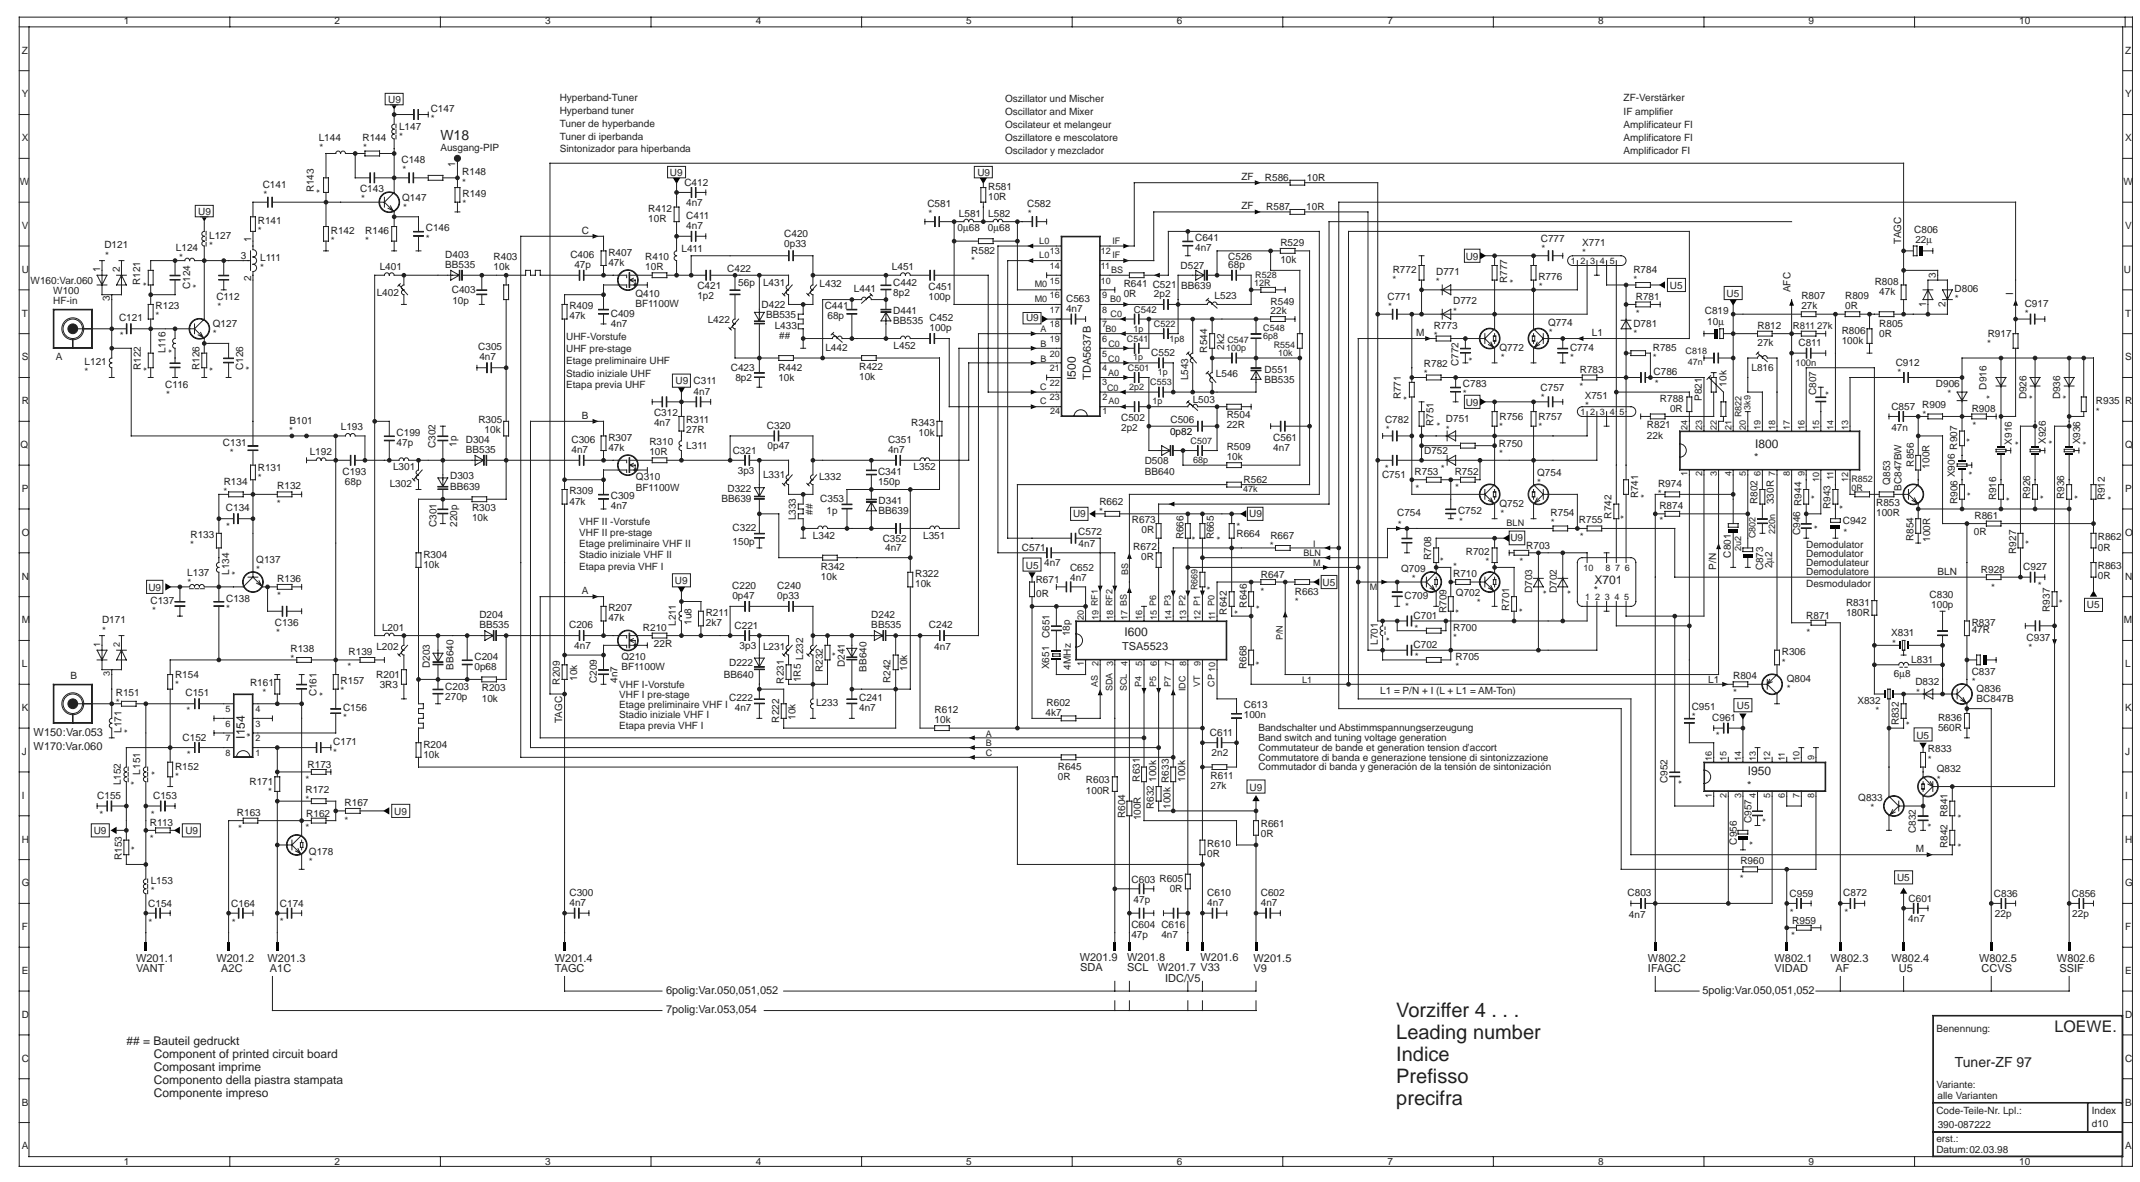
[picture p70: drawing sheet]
<svg xmlns="http://www.w3.org/2000/svg" width="377mm" height="208mm" viewBox="0 0 377 208" stroke-linecap="round" stroke-linejoin="round" font-family="sans-serif">
<defs><g id="words">
<g font-size="3.5" fill="#231f20">
<text x="246.3" y="179.4">Vorziffer 4 . . .</text>
<text x="246.3" y="183.3">Leading number</text>
<text x="246.3" y="187.2">Indice</text>
<text x="246.3" y="191.1">Prefisso</text>
<text x="246.3" y="195">precifra</text>
</g>
<text font-size="2.8" fill="#231f20" x="362.4" y="182.1">LOEWE.</text>
<g font-size="2.5" fill="#231f20">
<text x="77.7" y="24.7">W18</text>
<text x="344.8" y="188.1">Tuner-ZF 97</text>
</g>
<g font-size="2.1" fill="#231f20">
<text x="189.8" y="67" transform="rotate(-90 189.8 67)">I500</text>
<text x="309.6" y="78.9">I800</text>
<text x="281.2" y="103">X701</text>
<text x="198.4" y="112.2">I600</text>
<text x="43.2" y="130.3" transform="rotate(-90 43.2 130.3)">I154</text>
<text x="308.3" y="136.7">I950</text>
<text x="22.3" y="184.3">## = Bauteil gedruckt</text>
<text x="27.1" y="186.6">Component of printed circuit board</text>
<text x="27.1" y="188.9">Composant imprime</text>
<text x="27.1" y="191.2">Componento della piastra stampata</text>
<text x="27.1" y="193.4">Componente impreso</text>
</g>
<g font-size="1.9" fill="#231f20">
<text x="192.4" y="67" transform="rotate(-90 192.4 67)">TDA5637B</text>
<text x="309.4" y="81.3">*</text>
<text x="281.2" y="104.8">*</text>
<text x="198" y="114.7">TSA5523</text>
<text x="5.9" y="129.8">W150:Var.053</text>
<text x="45" y="130" transform="rotate(-90 45 130)">*</text>
<text x="5.9" y="132.2">W170:Var.060</text>
<text x="308.2" y="139.2">*</text>
<text x="24" y="171.4">VANT</text>
<text x="24" y="169.7">W201.1</text>
<text x="38.2" y="169.7">W201.2</text>
<text x="39" y="171.4">A2C</text>
<text x="47.2" y="169.7">W201.3</text>
<text x="47.6" y="171.4">A1C</text>
<text x="97.9" y="171.4">TAGC</text>
<text x="97.9" y="169.7">W201.4</text>
<text x="190.5" y="169.5">W201.9</text>
<text x="190.5" y="171.3">SDA</text>
<text x="198.8" y="171.3">SCL</text>
<text x="198.8" y="169.5">W201.8</text>
<text x="204.2" y="171.4">W201.7 V33</text>
<text x="205.5" y="173.1">IDC/V5</text>
<text x="211.8" y="169.5">W201.6</text>
<text x="221.1" y="171.4">V9</text>
<text x="221.1" y="169.7">W201.5</text>
<text x="290.7" y="169.7">W802.2</text>
<text x="290.7" y="171.4">IFAGC</text>
<text x="313" y="171.4">VIDAD</text>
<text x="313" y="169.7">W802.1</text>
<text x="322.9" y="169.7">W802.3</text>
<text x="323.7" y="171.4">AF</text>
<text x="333.6" y="169.7">W802.4</text>
<text x="334.9" y="171.4">U5</text>
<text x="349.1" y="169.7">W802.5</text>
<text x="349.5" y="171.4">CCVS</text>
<text x="362.8" y="169.7">W802.6</text>
<text x="363.3" y="171.4">SSIF</text>
<text x="117.5" y="175.2">6polig:Var.050,051,052</text>
<text x="117.5" y="178.7">7polig:Var.053,054</text>
<text x="300.3" y="175.2">5polig:Var.050,051,052</text>
</g>
<g font-size="1.8" fill="#231f20">
<text x="21.9" y="4.3">1</text>
<text x="59" y="4.3">2</text>
<text x="96.1" y="4.3">3</text>
<text x="133.3" y="4.3">4</text>
<text x="170.4" y="4.3">5</text>
<text x="207.6" y="4.3">6</text>
<text x="244.7" y="4.3">7</text>
<text x="281.9" y="4.3">8</text>
<text x="319" y="4.3">9</text>
<text x="356.2" y="4.3">10</text>
<text x="3.8" y="9.5">Z</text>
<text x="374.8" y="9.5">Z</text>
<text x="3.8" y="17.2">Y</text>
<text x="98.7" y="17.8">Hyperband-Tuner</text>
<text x="286.4" y="17.9">ZF-Verstärker</text>
<text x="374.8" y="17.2">Y</text>
<text x="68.5" y="18.1">U9</text>
<text x="70.4" y="22.9">L147</text>
<text x="76" y="21.6">*</text>
<text x="76" y="19.8">C147</text>
<text x="98.7" y="20.1">Hyperband tuner</text>
<text x="98.7" y="22.4">Tuner de hyperbande</text>
<text x="177.3" y="18">Oszillator und Mischer</text>
<text x="177.3" y="20.3">Oscillator and Mixer</text>
<text x="177.3" y="22.6">Oscilateur et melangeur</text>
<text x="286.4" y="20.2">IF amplifier</text>
<text x="286.4" y="22.5">Amplificateur FI</text>
<text x="3.8" y="24.9">X</text>
<text x="56.2" y="24.9">L144</text>
<text x="56.4" y="26.6">*</text>
<text x="63.9" y="24.9">R144</text>
<text x="64.1" y="26.7">*</text>
<text x="70.4" y="24.7">*</text>
<text x="70.8" y="28.8">C148</text>
<text x="77.7" y="26.6">Ausgang-PIP</text>
<text x="80.3" y="29.4" transform="rotate(-90 80.3 29.4)">1</text>
<text x="98.7" y="24.7">Tuner di iperbanda</text>
<text x="98.7" y="26.8">Sintonizador para hiperbanda</text>
<text x="177.3" y="25">Oszillatore e mescolatore</text>
<text x="177.3" y="27.2">Oscilador y mezclador</text>
<text x="286.4" y="24.8">Amplificatore FI</text>
<text x="286.4" y="27.2">Amplificador FI</text>
<text x="374.8" y="24.9">X</text>
<text x="3.5" y="32.6">W</text>
<text x="46.3" y="33.1">C141</text>
<text x="46.5" y="34.9">*</text>
<text x="55.4" y="33.9" transform="rotate(-90 55.4 33.9)">R143</text>
<text x="57.1" y="34" transform="rotate(-90 57.1 34)">*</text>
<text x="63.5" y="33.9">C143</text>
<text x="63.7" y="35.7">*</text>
<text x="70.9" y="35.5">Q147</text>
<text x="71" y="30.6">*</text>
<text x="81.5" y="30.9">R148</text>
<text x="81.5" y="32.7">*</text>
<text x="81.6" y="34.7">R149</text>
<text x="118.2" y="31">U9</text>
<text x="120.7" y="32.8">C412</text>
<text x="172.4" y="31">U9</text>
<text x="174.3" y="35.3">10R</text>
<text x="174.3" y="33.5">R581</text>
<text x="219" y="31.8">ZF</text>
<text x="223.1" y="31.9">R586</text>
<text x="230.5" y="31.9">10R</text>
<text x="374.5" y="32.6">W</text>
<text x="3.8" y="40.4">V</text>
<text x="35" y="37.9">U9</text>
<text x="45.5" y="39.5">R141</text>
<text x="45.5" y="41.3">*</text>
<text x="58.4" y="41.2">R142</text>
<text x="64.4" y="41.2">R146</text>
<text x="71.1" y="37.3">*</text>
<text x="75.1" y="40.8">C146</text>
<text x="81.6" y="36.5">*</text>
<text x="102.6" y="41.2">C</text>
<text x="114.3" y="39.2">10R</text>
<text x="114.3" y="37.4">R412</text>
<text x="121" y="36.4">4n7</text>
<text x="121.1" y="40.4">4n7</text>
<text x="121.1" y="38.6">C411</text>
<text x="138.3" y="41.8">C420</text>
<text x="163.6" y="36.5">C581</text>
<text x="163.8" y="38.3">*</text>
<text x="168.9" y="40.8">0µ68</text>
<text x="169.2" y="38.3">L581</text>
<text x="174.3" y="40.8">0µ68</text>
<text x="174.3" y="38.2">L582</text>
<text x="181.2" y="36.5">C582</text>
<text x="181.3" y="38.3">*</text>
<text x="219" y="36.9">ZF</text>
<text x="223.4" y="37.1">R587</text>
<text x="230.4" y="37.1">10R</text>
<text x="337.7" y="41.1">C806</text>
<text x="374.8" y="40.4">V</text>
<text x="17.7" y="47.9" transform="rotate(-90 17.7 47.9)">1</text>
<text x="18.4" y="43.8">D121</text>
<text x="18.6" y="45.6">*</text>
<text x="21.1" y="47.9" transform="rotate(-90 21.1 47.9)">2</text>
<text x="31" y="44.3">L124</text>
<text x="31.6" y="46.1">*</text>
<text x="36.9" y="44">*</text>
<text x="36.9" y="42.2">L127</text>
<text x="42.5" y="45.7">3</text>
<text x="44.3" y="42.7" transform="rotate(-90 44.3 42.7)">1</text>
<text x="45.9" y="47.8">*</text>
<text x="45.9" y="46">L111</text>
<text x="58.4" y="43">*</text>
<text x="64.4" y="43">*</text>
<text x="67" y="47.6">L401</text>
<text x="75.1" y="42.7">*</text>
<text x="78.5" y="45.5">D403</text>
<text x="78.5" y="47.3">BB535</text>
<text x="87.1" y="47.7">10k</text>
<text x="87.1" y="45.9">R403</text>
<text x="100.6" y="45.5">C406</text>
<text x="101.3" y="47.3">47p</text>
<text x="107.3" y="46.9">47k</text>
<text x="107.3" y="45.1">R407</text>
<text x="113.8" y="47.7">10R</text>
<text x="113.8" y="45.9">R410</text>
<text x="120.2" y="44.5">L411</text>
<text x="128.3" y="47.9">C422</text>
<text x="138.3" y="43.6">0p33</text>
<text x="157.3" y="47.6">L451</text>
<text x="171.3" y="46.5">*</text>
<text x="171.3" y="44.8">R582</text>
<text x="208.2" y="47.4">D527</text>
<text x="210.8" y="44.2">4n7</text>
<text x="210.8" y="42.5">C641</text>
<text x="216.7" y="47.4">68p</text>
<text x="216.7" y="45.9">C526</text>
<text x="225.8" y="46.4">10k</text>
<text x="225.8" y="43.4">R529</text>
<text x="258.5" y="45.8">U9</text>
<text x="271.8" y="42.7">C777</text>
<text x="271.9" y="44.5">*</text>
<text x="279.1" y="45.2">*</text>
<text x="279.1" y="43.4">X771</text>
<text x="335.3" y="43" transform="rotate(-90 335.3 43)">TAGC</text>
<text x="337.9" y="42.9">22µ</text>
<text x="3.8" y="48.1">U</text>
<text x="5.4" y="50.1">W160:Var.060</text>
<text x="9.4" y="53.7">HF-in</text>
<text x="9.4" y="51.9">W100</text>
<text x="19.4" y="53.2" transform="rotate(-90 19.4 53.2)">3</text>
<text x="24.7" y="50.3" transform="rotate(-90 24.7 50.3)">R121</text>
<text x="26.5" y="50.4" transform="rotate(-90 26.5 50.4)">*</text>
<text x="33.5" y="51" transform="rotate(-90 33.5 51)">C124</text>
<text x="35.3" y="50.8" transform="rotate(-90 35.3 50.8)">*</text>
<text x="38.2" y="52.9">C112</text>
<text x="44.3" y="49.6" transform="rotate(-90 44.3 49.6)">2</text>
<text x="66.4" y="52.2">L402</text>
<text x="79.7" y="51.8">C403</text>
<text x="79.8" y="53.5">10p</text>
<text x="112.1" y="52.3">Q410</text>
<text x="123" y="51">C421</text>
<text x="123" y="52.8">1p2</text>
<text x="130.2" y="50.4">56p</text>
<text x="134.6" y="50.5">L431</text>
<text x="144.6" y="50.6">L432</text>
<text x="150.6" y="51.4">L441</text>
<text x="157.6" y="52.3">8p2</text>
<text x="157.6" y="50.5">C442</text>
<text x="163.8" y="53">100p</text>
<text x="163.8" y="51.2">C451</text>
<text x="188.1" y="53.2">C563</text>
<text x="198.2" y="52.5">0R</text>
<text x="198.2" y="50.7">R641 C521</text>
<text x="203.5" y="52.4">2p2</text>
<text x="208.4" y="50.9">BB639</text>
<text x="214.2" y="52.8">L523</text>
<text x="224.1" y="53.7">R549</text>
<text x="244.7" y="52.8">C771</text>
<text x="245.6" y="49.9">*</text>
<text x="245.7" y="48.1">R772</text>
<text x="253.3" y="50.3">*</text>
<text x="253.3" y="48.5">D771</text>
<text x="256.3" y="53.7">D772</text>
<text x="265.8" y="49.9" transform="rotate(-90 265.8 49.9)">R777</text>
<text x="267.6" y="50" transform="rotate(-90 267.6 50)">*</text>
<text x="271.4" y="49.4">R776</text>
<text x="271.4" y="51.2">*</text>
<text x="288.1" y="48.2">R784</text>
<text x="288.1" y="50">*</text>
<text x="288.5" y="52.8">R781</text>
<text x="294.6" y="51">U5</text>
<text x="304.6" y="52.3">U5</text>
<text x="315.8" y="51.6" transform="rotate(-90 315.8 51.6)">AFC</text>
<text x="317.7" y="52.8">R807</text>
<text x="325.5" y="52.8">R809</text>
<text x="330.7" y="50.2">R808</text>
<text x="331.5" y="52">47k</text>
<text x="341.5" y="49" transform="rotate(-90 341.5 49)">3</text>
<text x="344.8" y="51.6">D806</text>
<text x="344.8" y="53.3">*</text>
<text x="355.1" y="52" transform="rotate(-90 355.1 52)">I</text>
<text x="374.6" y="48.1">U</text>
<text x="3.8" y="55.8">T</text>
<text x="21" y="56.7">C121</text>
<text x="21.1" y="59.7">*</text>
<text x="27.4" y="54.6">R123</text>
<text x="27.4" y="56.3">*</text>
<text x="37.5" y="59.4">*</text>
<text x="37.5" y="57.6">Q127</text>
<text x="38.4" y="54.7">*</text>
<text x="99.9" y="59.9">UHF-Vorstufe</text>
<text x="100.4" y="56.3">47k</text>
<text x="100.4" y="54.6">R409</text>
<text x="107.8" y="55.9">C409</text>
<text x="107.8" y="57.6">4n7</text>
<text x="112.1" y="54.1">BF1100W</text>
<text x="124.8" y="57">L422</text>
<text x="134.3" y="54.3">D422</text>
<text x="135.1" y="56">BB535</text>
<text x="136.6" y="58.1">L433</text>
<text x="137.4" y="59.8">##</text>
<text x="145.5" y="54.5">C441</text>
<text x="146" y="56.3">68p</text>
<text x="157.6" y="57.2">BB535</text>
<text x="157.6" y="55.4">D441</text>
<text x="163.9" y="58.4">100p</text>
<text x="163.9" y="56.6">C452</text>
<text x="181" y="56.7">U9</text>
<text x="188" y="55">4n7</text>
<text x="224.1" y="55.4">22k</text>
<text x="244.9" y="54.6">*</text>
<text x="249.8" y="59.2">M</text>
<text x="252.9" y="58">R773</text>
<text x="252.9" y="59.8">*</text>
<text x="256.3" y="55.5">*</text>
<text x="273.1" y="57.5">Q774</text>
<text x="273.2" y="59.3">*</text>
<text x="280.8" y="59.3">L1</text>
<text x="288.1" y="57.6">D781</text>
<text x="288.1" y="59.4">*</text>
<text x="288.5" y="55.9">*</text>
<text x="300.7" y="55.5">C819</text>
<text x="301.2" y="57.3">10µ</text>
<text x="310" y="58">R812</text>
<text x="317.7" y="54.6">27k</text>
<text x="324.9" y="58.9">R806</text>
<text x="325.5" y="54.6">0R</text>
<text x="331.5" y="59.4">0R</text>
<text x="331.5" y="57.6">R805</text>
<text x="339.8" y="54.1" transform="rotate(-90 339.8 54.1)">1</text>
<text x="343.2" y="54.1" transform="rotate(-90 343.2 54.1)">2</text>
<text x="350.6" y="59.4">R917</text>
<text x="357.1" y="56">*</text>
<text x="357.1" y="54.2">C917</text>
<text x="374.8" y="55.8">T</text>
<text x="3.8" y="63.6">S</text>
<text x="9.8" y="63.6">A</text>
<text x="14.9" y="64.4">L121</text>
<text x="24.8" y="65.3" transform="rotate(-90 24.8 65.3)">R122</text>
<text x="26.6" y="65.4" transform="rotate(-90 26.6 65.4)">*</text>
<text x="29.2" y="62.3" transform="rotate(-90 29.2 62.3)">L116</text>
<text x="31" y="62.3" transform="rotate(-90 31 62.3)">*</text>
<text x="35.2" y="65.3" transform="rotate(-90 35.2 65.3)">R126</text>
<text x="38.2" y="65.5" transform="rotate(-90 38.2 65.5)">*</text>
<text x="42.9" y="65.3" transform="rotate(-90 42.9 65.3)">C126</text>
<text x="44.7" y="65.2" transform="rotate(-90 44.7 65.2)">*</text>
<text x="84.4" y="61.8">C305</text>
<text x="84.6" y="63.6">4n7</text>
<text x="99.9" y="62.1">UHF pre-stage</text>
<text x="99.9" y="64.3">Etage preliminaire UHF</text>
<text x="128.9" y="65.5">C423</text>
<text x="137.3" y="65.4">R442</text>
<text x="145.6" y="61.9">L442</text>
<text x="151.5" y="65.3">R422</text>
<text x="157.6" y="61.5">L452</text>
<text x="203.1" y="62.7">C552</text>
<text x="213" y="62.2" transform="rotate(-90 213 62.2)">R544</text>
<text x="215.9" y="61.7" transform="rotate(-90 215.9 61.7)">2k2</text>
<text x="223.1" y="65.7">D551</text>
<text x="251.2" y="64.7">R782</text>
<text x="257.3" y="64.5" transform="rotate(-90 257.3 64.5)">C772</text>
<text x="260.4" y="63.6" transform="rotate(-90 260.4 63.6)">*</text>
<text x="264.5" y="61.9">Q772</text>
<text x="264.8" y="63.6">*</text>
<text x="276.9" y="63.6">*</text>
<text x="276.9" y="61.9">C774</text>
<text x="278.7" y="65.7">R783</text>
<text x="291.5" y="63.6">*</text>
<text x="291.5" y="61.9">R785</text>
<text x="308.9" y="65.4">L816</text>
<text x="310" y="60.9">27k</text>
<text x="317.2" y="61.1">C811</text>
<text x="324.9" y="60.6">100k</text>
<text x="334.4" y="64.5">C912</text>
<text x="350.5" y="61.2">*</text>
<text x="374.8" y="63.6">S</text>
<text x="3.8" y="71.3">R</text>
<text x="14.9" y="66.2">*</text>
<text x="29.2" y="68.4">C116</text>
<text x="29.3" y="70.2">*</text>
<text x="99.9" y="66.5">Stadio iniziale UHF</text>
<text x="99.9" y="68.5">Etapa previa UHF</text>
<text x="119.1" y="67.8">U9</text>
<text x="122.3" y="69.6">4n7</text>
<text x="122.3" y="67.8">C311</text>
<text x="129.7" y="67.2">8p2</text>
<text x="137.3" y="67.2">10k</text>
<text x="151.5" y="67.1">10k</text>
<text x="209.6" y="67.1" transform="rotate(-90 209.6 67.1)">L543</text>
<text x="210.4" y="71">L503</text>
<text x="214.5" y="66.6">L546</text>
<text x="223.1" y="67.5">BB535</text>
<text x="247.1" y="70.5" transform="rotate(-90 247.1 70.5)">R771</text>
<text x="248.9" y="70.6" transform="rotate(-90 248.9 70.6)">*</text>
<text x="251.2" y="66.5">*</text>
<text x="258" y="70.1">*</text>
<text x="258" y="68.3">C783</text>
<text x="258.5" y="71.6">U9</text>
<text x="271.8" y="68.9">C757</text>
<text x="271.8" y="70.7">*</text>
<text x="278.6" y="68.7">*</text>
<text x="279.5" y="70.4">X751</text>
<text x="291.7" y="66.1">C786</text>
<text x="291.9" y="68.3">*</text>
<text x="292.8" y="70.9">R788</text>
<text x="300.2" y="70.7" transform="rotate(-90 300.2 70.7)">P821</text>
<text x="304.6" y="68.2" transform="rotate(-90 304.6 68.2)">10k</text>
<text x="320.4" y="69.6" transform="rotate(-90 320.4 69.6)">C807</text>
<text x="323.3" y="69.6" transform="rotate(-90 323.3 69.6)">*</text>
<text x="334.7" y="66.3">*</text>
<text x="341.5" y="68.3">D906</text>
<text x="343.5" y="70.1">*</text>
<text x="350.4" y="68.7" transform="rotate(-90 350.4 68.7)">D916</text>
<text x="351.7" y="70.5" transform="rotate(-90 351.7 70.5)">*</text>
<text x="357.4" y="70.4" transform="rotate(-90 357.4 70.4)">D926</text>
<text x="359.2" y="70.4" transform="rotate(-90 359.2 70.4)">*</text>
<text x="363.4" y="70.4" transform="rotate(-90 363.4 70.4)">D936</text>
<text x="365.2" y="70.4" transform="rotate(-90 365.2 70.4)">*</text>
<text x="369.7" y="71.2">R935</text>
<text x="374.8" y="71.3">R</text>
<text x="51" y="76.5">*</text>
<text x="51.1" y="74.7">B101</text>
<text x="60.1" y="75.9">L193</text>
<text x="70" y="76.9">C199</text>
<text x="84.4" y="74.6">R305</text>
<text x="85.5" y="76.5">10k</text>
<text x="102.6" y="73.9">B</text>
<text x="107.3" y="77.8">R307</text>
<text x="115.4" y="73.3">C312</text>
<text x="115.4" y="75.1">4n7</text>
<text x="121.1" y="74.5">R311</text>
<text x="121.1" y="76.3">27R</text>
<text x="135.3" y="75.6">C320</text>
<text x="160.7" y="75.1">R343</text>
<text x="162" y="77">10k</text>
<text x="197.8" y="76">2p2</text>
<text x="197.8" y="74.2">C502</text>
<text x="206.5" y="74.6">C506</text>
<text x="216.4" y="75.5">22R</text>
<text x="216.4" y="73.8">R504</text>
<text x="224.6" y="77.7">C561</text>
<text x="244.3" y="74.6">C782</text>
<text x="244.4" y="76.4">*</text>
<text x="252.9" y="75.2" transform="rotate(-90 252.9 75.2)">R751</text>
<text x="254.8" y="75.2" transform="rotate(-90 254.8 75.2)">*</text>
<text x="255" y="76.3">*</text>
<text x="255" y="74.5">D751</text>
<text x="264.5" y="75.8">*</text>
<text x="264.5" y="74">R756</text>
<text x="271.4" y="75.8">*</text>
<text x="271.4" y="74.1">R757</text>
<text x="279.6" y="72.2">*</text>
<text x="290.5" y="77.4">22k</text>
<text x="290.5" y="75.6">R821</text>
<text x="294.6" y="72.7">0R</text>
<text x="333.6" y="76">47n</text>
<text x="333.6" y="72.3">C857 R909</text>
<text x="339.1" y="73.7">*</text>
<text x="347.8" y="72.6">R908</text>
<text x="347.9" y="75.7">*</text>
<text x="348.2" y="77.9" transform="rotate(-90 348.2 77.9)">*</text>
<text x="369.7" y="73.2">*</text>
<text x="3.6" y="79">Q</text>
<text x="39.3" y="78.7">C131</text>
<text x="40.6" y="80.4">*</text>
<text x="45.5" y="83.1">R131</text>
<text x="54.6" y="80.3">L192</text>
<text x="60.4" y="83.7">C193</text>
<text x="69.3" y="83">L301</text>
<text x="70" y="78.7">47p</text>
<text x="76.8" y="79" transform="rotate(-90 76.8 79)">C302</text>
<text x="80.5" y="78.8" transform="rotate(-90 80.5 78.8)">1p</text>
<text x="82.2" y="78.1">D304</text>
<text x="82.2" y="79.9">BB535</text>
<text x="100.8" y="78.1">C306</text>
<text x="100.8" y="79.9">4n7</text>
<text x="107.3" y="79.5">47k</text>
<text x="114.5" y="80.3">10R</text>
<text x="114.5" y="78.5">R310</text>
<text x="121.1" y="79.1">L311</text>
<text x="129.2" y="80">C321</text>
<text x="130.1" y="83.6">3p3</text>
<text x="135.4" y="79.2">0p47</text>
<text x="154.9" y="83.8">C341</text>
<text x="156.6" y="79.9">4n7</text>
<text x="156.6" y="78.1">C351</text>
<text x="161.2" y="83">L352</text>
<text x="201.9" y="81.9">D508</text>
<text x="201.9" y="83.7">BB640</text>
<text x="216.4" y="81.2">10k</text>
<text x="216.4" y="79.4">R509</text>
<text x="224.6" y="79.5">4n7</text>
<text x="244.3" y="83.3">*</text>
<text x="249.5" y="83.8">R753</text>
<text x="251.2" y="80.2">D752</text>
<text x="254.1" y="83.2">*</text>
<text x="256.6" y="83.8">R752</text>
<text x="264.4" y="78.8">R750</text>
<text x="264.5" y="80.6">*</text>
<text x="271.1" y="83.9">Q754</text>
<text x="337.6" y="82.3" transform="rotate(-90 337.6 82.3)">R856</text>
<text x="340.4" y="82.7" transform="rotate(-90 340.4 82.7)">100R</text>
<text x="348.6" y="83.7" transform="rotate(-90 348.6 83.7)">*</text>
<text x="354.9" y="78.4" transform="rotate(-90 354.9 78.4)">X916</text>
<text x="356.8" y="78.5" transform="rotate(-90 356.8 78.5)">*</text>
<text x="360.9" y="78.3" transform="rotate(-90 360.9 78.3)">X926</text>
<text x="362.7" y="78.3" transform="rotate(-90 362.7 78.3)">*</text>
<text x="366.9" y="78.4" transform="rotate(-90 366.9 78.4)">X936</text>
<text x="368.7" y="78.5" transform="rotate(-90 368.7 78.5)">*</text>
<text x="374.8" y="79">Q</text>
<text x="3.8" y="86.8">P</text>
<text x="39.4" y="87.3">*</text>
<text x="39.5" y="85.6">R134</text>
<text x="45.5" y="84.9">*</text>
<text x="48.8" y="89.4">*</text>
<text x="48.9" y="86.3">R132</text>
<text x="60.8" y="85.5">68p</text>
<text x="68.7" y="85.9">L302</text>
<text x="79.4" y="84.6">D303</text>
<text x="79.4" y="86.3">BB639</text>
<text x="100.4" y="89">47k</text>
<text x="100.4" y="87.2">R309</text>
<text x="107.7" y="88.1">C309</text>
<text x="107.7" y="89.8">4n7</text>
<text x="112.2" y="86.5">BF1100W</text>
<text x="112.2" y="84.8">Q310</text>
<text x="127.3" y="88.6">BB639</text>
<text x="128.3" y="86.8">D322</text>
<text x="134.6" y="84.3">L331</text>
<text x="144.5" y="84.6">L332</text>
<text x="144.7" y="88.5">C353</text>
<text x="154.9" y="85.6">150p</text>
<text x="155" y="88.9">D341</text>
<text x="193.9" y="89.1">R662</text>
<text x="219.4" y="85.1">R562</text>
<text x="243.8" y="84.3">C751</text>
<text x="249.7" y="86.8">*</text>
<text x="256.7" y="86.6">*</text>
<text x="264.5" y="89.3">Q752</text>
<text x="271.1" y="85.7">*</text>
<text x="288.9" y="87.9" transform="rotate(-90 288.9 87.9)">R741</text>
<text x="290.7" y="87.9" transform="rotate(-90 290.7 87.9)">*</text>
<text x="292.4" y="87.6">*</text>
<text x="292.5" y="85.9">R974</text>
<text x="292.7" y="89.8">R874</text>
<text x="310" y="88.9" transform="rotate(-90 310 88.9)">R802</text>
<text x="312.9" y="88.9" transform="rotate(-90 312.9 88.9)">330R 7</text>
<text x="320.8" y="88" transform="rotate(-90 320.8 88)">*</text>
<text x="322.9" y="89.8" transform="rotate(-90 322.9 89.8)">R943</text>
<text x="325.8" y="89.8" transform="rotate(-90 325.8 89.8)">*</text>
<text x="330.9" y="89.2">R853</text>
<text x="333.4" y="85.5" transform="rotate(-90 333.4 85.5)">Q853</text>
<text x="335.4" y="86.6" transform="rotate(-90 335.4 86.6)">BC847BW</text>
<text x="344.8" y="84.2" transform="rotate(-90 344.8 84.2)">X906 R907</text>
<text x="345.3" y="88.9" transform="rotate(-90 345.3 88.9)">R906</text>
<text x="348.3" y="87.5" transform="rotate(-90 348.3 87.5)">*</text>
<text x="352.1" y="88.3" transform="rotate(-90 352.1 88.3)">R916</text>
<text x="355.2" y="88.4" transform="rotate(-90 355.2 88.4)">*</text>
<text x="358.1" y="88.1" transform="rotate(-90 358.1 88.1)">R926</text>
<text x="361.2" y="88.1" transform="rotate(-90 361.2 88.1)">*</text>
<text x="364.1" y="88.1" transform="rotate(-90 364.1 88.1)">R936</text>
<text x="367.2" y="88.1" transform="rotate(-90 367.2 88.1)">*</text>
<text x="371.3" y="88.3" transform="rotate(-90 371.3 88.3)">R912</text>
<text x="373.1" y="88.3" transform="rotate(-90 373.1 88.3)">*</text>
<text x="374.8" y="86.8">P</text>
<text x="3.8" y="94.5">O</text>
<text x="33.6" y="94.9">R133</text>
<text x="39.8" y="90.2">C134</text>
<text x="39.9" y="93.4">*</text>
<text x="77" y="92.9" transform="rotate(-90 77 92.9)">C301</text>
<text x="80.6" y="92.9" transform="rotate(-90 80.6 92.9)">220p</text>
<text x="83.3" y="92">10k</text>
<text x="83.3" y="90.2">R303</text>
<text x="102.2" y="92.5">VHF II -Vorstufe</text>
<text x="102.2" y="94.5">VHF II pre-stage</text>
<text x="129.2" y="93.7">C322</text>
<text x="140.3" y="91.8" transform="rotate(-90 140.3 91.8)">L333</text>
<text x="143.4" y="90.8" transform="rotate(-90 143.4 90.8)">##</text>
<text x="143.4" y="95">L342</text>
<text x="145.8" y="90.6">1p</text>
<text x="155" y="90.7">BB639</text>
<text x="155.7" y="95.7">C352</text>
<text x="162.8" y="95">L351</text>
<text x="189.3" y="91.3">U9</text>
<text x="190.2" y="94.3">C572</text>
<text x="193.9" y="90.8">*</text>
<text x="199.7" y="92.2">R673</text>
<text x="201.4" y="94">0R</text>
<text x="208.8" y="95.1" transform="rotate(-90 208.8 95.1)">R666</text>
<text x="211.5" y="95.2" transform="rotate(-90 211.5 95.2)">*</text>
<text x="214.1" y="95.1" transform="rotate(-90 214.1 95.1)">R665</text>
<text x="215.9" y="95.3" transform="rotate(-90 215.9 95.3)">*</text>
<text x="218.1" y="93.5">*</text>
<text x="218.1" y="94.8">R664</text>
<text x="220.3" y="91.3">U9</text>
<text x="224.1" y="95.1">R667</text>
<text x="246.5" y="91.1">C754</text>
<text x="246.6" y="93.1">*</text>
<text x="257.2" y="90.6">C752</text>
<text x="257.4" y="92.5">*</text>
<text x="264.7" y="91.1">*</text>
<text x="266.4" y="95.5">U9</text>
<text x="273.5" y="91.1">R754</text>
<text x="273.6" y="92.9">*</text>
<text x="278.5" y="92.3">R755</text>
<text x="278.7" y="95.2">*</text>
<text x="284.3" y="91.5" transform="rotate(-90 284.3 91.5)">R742</text>
<text x="287.2" y="91.5" transform="rotate(-90 287.2 91.5)">*</text>
<text x="292.7" y="92.4">*</text>
<text x="317.6" y="94.4" transform="rotate(-90 317.6 94.4)">C946 R944</text>
<text x="321.3" y="93.3" transform="rotate(-90 321.3 93.3)">*</text>
<text x="325.1" y="92.5">C942</text>
<text x="325.2" y="94.6">*</text>
<text x="330.9" y="91">100R</text>
<text x="337.5" y="95.5" transform="rotate(-90 337.5 95.5)">R854</text>
<text x="340.5" y="95.6" transform="rotate(-90 340.5 95.6)">100R</text>
<text x="348.2" y="94.4">0R</text>
<text x="348.3" y="91.5">R861</text>
<text x="358.6" y="95.9" transform="rotate(-90 358.6 95.9)">*</text>
<text x="370" y="95.3">R862</text>
<text x="374.8" y="94.5">O</text>
<text x="33" y="101.5">L137</text>
<text x="33.6" y="96.7">*</text>
<text x="40.4" y="101.4" transform="rotate(-90 40.4 101.4)">L134</text>
<text x="42.2" y="101.4" transform="rotate(-90 42.2 101.4)">*</text>
<text x="45.2" y="99.2">Q137</text>
<text x="45.2" y="101">*</text>
<text x="74.7" y="100.2">10k</text>
<text x="74.7" y="98.4">R304</text>
<text x="102.2" y="96.5">Etage preliminaire VHF II</text>
<text x="102.2" y="98.5">Stadio iniziale VHF II</text>
<text x="102.2" y="100.5">Etapa previa VHF I</text>
<text x="129.2" y="96.2">150p</text>
<text x="144.8" y="100.6">R342</text>
<text x="156.1" y="97.2">4n7</text>
<text x="161.4" y="101.8">R322</text>
<text x="180.3" y="97.1">C571</text>
<text x="181" y="100.3">U5</text>
<text x="184.2" y="99.9">4n7</text>
<text x="188.8" y="100.7">C652</text>
<text x="190.3" y="96.5">4n7</text>
<text x="199.9" y="97.1">R672</text>
<text x="201.3" y="98.9">0R</text>
<text x="222.4" y="101.9">R647</text>
<text x="224" y="96.9">*</text>
<text x="247.1" y="100.8">Q709</text>
<text x="252.5" y="98.8" transform="rotate(-90 252.5 98.8)">R708</text>
<text x="255.3" y="98.9" transform="rotate(-90 255.3 98.9)">*</text>
<text x="256.3" y="101.8">R710</text>
<text x="256.3" y="100.5">*</text>
<text x="258.6" y="97.8">R702</text>
<text x="262" y="99.6">*</text>
<text x="268" y="99.6">*</text>
<text x="269.2" y="96.8">R703</text>
<text x="302.7" y="100.5" transform="rotate(-90 302.7 100.5)">P/N</text>
<text x="305.3" y="98.3" transform="rotate(-90 305.3 98.3)">C801</text>
<text x="311" y="100.6" transform="rotate(-90 311 100.6)">C873</text>
<text x="312.6" y="100.2" transform="rotate(-90 312.6 100.2)">2µ2</text>
<text x="318.6" y="96.6">Demodulator</text>
<text x="318.6" y="98.2">Demodulator</text>
<text x="318.6" y="99.8">Demodulateur</text>
<text x="318.6" y="101.4">Demodulatore</text>
<text x="341.8" y="101.4">BLN</text>
<text x="349.4" y="101">R928</text>
<text x="355.6" y="97.7" transform="rotate(-90 355.6 97.7)">R927</text>
<text x="356.9" y="100.6">C927</text>
<text x="370" y="97.1">0R</text>
<text x="370" y="100.3">R863</text>
<text x="3.8" y="102.2">N</text>
<text x="26.2" y="104.2">U9</text>
<text x="26.5" y="106.5">C137</text>
<text x="33.1" y="103.3">*</text>
<text x="39.9" y="107.9">*</text>
<text x="39.9" y="106.1">C138</text>
<text x="48.9" y="105.7">*</text>
<text x="48.9" y="102.7">R136</text>
<text x="102.6" y="104.8">A</text>
<text x="107.3" y="107.8">R207</text>
<text x="119" y="103">U9</text>
<text x="129.2" y="103.9">C220</text>
<text x="129.2" y="105.7">0p47</text>
<text x="137.1" y="103.9">C240</text>
<text x="137.1" y="105.7">0p33</text>
<text x="144.8" y="102.4">10k</text>
<text x="161.4" y="103.6">10k</text>
<text x="182.7" y="102.8">R671</text>
<text x="182.8" y="105.3">0R</text>
<text x="188.8" y="102.5">4n7</text>
<text x="219.9" y="107.2" transform="rotate(-90 219.9 107.2)">R646</text>
<text x="222.3" y="104.9">*</text>
<text x="222.9" y="107.3" transform="rotate(-90 222.9 107.3)">*</text>
<text x="228.4" y="104.9">R663</text>
<text x="228.4" y="106.7">*</text>
<text x="233.3" y="103.3">U5</text>
<text x="247.7" y="105.7">C709</text>
<text x="247.9" y="107.5">*</text>
<text x="249" y="102.6">*</text>
<text x="256.8" y="105.1">Q702</text>
<text x="260.5" y="106.9">*</text>
<text x="266.2" y="107.8" transform="rotate(-90 266.2 107.8)">R701</text>
<text x="269.3" y="107.9" transform="rotate(-90 269.3 107.9)">*</text>
<text x="270.3" y="104.6" transform="rotate(-90 270.3 104.6)">D703</text>
<text x="273.5" y="104.8" transform="rotate(-90 273.5 104.8)">*</text>
<text x="274.6" y="104.6" transform="rotate(-90 274.6 104.6)">D702</text>
<text x="277.8" y="104.8" transform="rotate(-90 277.8 104.8)">*</text>
<text x="318.6" y="103.5">Desmodulador</text>
<text x="325.6" y="106.8">R831</text>
<text x="340.4" y="105.5">C830</text>
<text x="340.7" y="107.3">100p</text>
<text x="351.2" y="104.2">*</text>
<text x="359.5" y="103.9">*</text>
<text x="361.6" y="107.9" transform="rotate(-90 361.6 107.9)">R937</text>
<text x="364.5" y="106.3" transform="rotate(-90 364.5 106.3)">*</text>
<text x="368.1" y="107.3">U5</text>
<text x="370" y="102.1">0R</text>
<text x="374.8" y="102.2">N</text>
<text x="3.8" y="110">M</text>
<text x="18" y="110">D171</text>
<text x="18" y="111.8">*</text>
<text x="26.8" y="108.3">*</text>
<text x="48.5" y="110.5">C136</text>
<text x="48.7" y="112.3">*</text>
<text x="67.4" y="111.3">L201</text>
<text x="84.6" y="109">D204</text>
<text x="84.6" y="110.8">BB535</text>
<text x="100.4" y="110.8">C206</text>
<text x="107.3" y="109.6">47k</text>
<text x="113.4" y="111.2">R210</text>
<text x="119.2" y="110.4" transform="rotate(-90 119.2 110.4)">L211</text>
<text x="122" y="110.2" transform="rotate(-90 122 110.2)">1u8</text>
<text x="124.5" y="108.7">R211</text>
<text x="124.5" y="110.5">2k7</text>
<text x="129.6" y="110.9">C221</text>
<text x="153.7" y="109">D242</text>
<text x="153.7" y="110.8">BB535</text>
<text x="163.9" y="110.8">C242</text>
<text x="185.1" y="112.6" transform="rotate(-90 185.1 112.6)">C651</text>
<text x="188.7" y="112.2" transform="rotate(-90 188.7 112.2)">18p</text>
<text x="216.4" y="108.4" transform="rotate(-90 216.4 108.4)">R642</text>
<text x="219.1" y="108.3" transform="rotate(-90 219.1 108.3)">*</text>
<text x="243.1" y="113.8" transform="rotate(-90 243.1 113.8)">L701</text>
<text x="245.8" y="113.1" transform="rotate(-90 245.8 113.1)">*</text>
<text x="249.3" y="109.2">C701</text>
<text x="249.5" y="111.5">*</text>
<text x="255.2" y="108.2" transform="rotate(-90 255.2 108.2)">R709</text>
<text x="256.3" y="113.1">*</text>
<text x="256.3" y="111.3">R700</text>
<text x="258" y="108.1" transform="rotate(-90 258 108.1)">*</text>
<text x="318.6" y="109.1">R871</text>
<text x="318.7" y="112.2">*</text>
<text x="325.6" y="108.6">180R</text>
<text x="333.6" y="112.3">X831</text>
<text x="347.8" y="111.7">47R</text>
<text x="347.8" y="110.4">R837</text>
<text x="357.5" y="113">C937</text>
<text x="374.6" y="110">M</text>
<text x="3.8" y="117.7">L</text>
<text x="12.4" y="119.8">B</text>
<text x="30.9" y="119.5">R154</text>
<text x="51.2" y="116.7">*</text>
<text x="51.2" y="115">R138</text>
<text x="61.3" y="118.2">*</text>
<text x="61.5" y="115.5">R139</text>
<text x="66.4" y="119.5">R201</text>
<text x="66.4" y="114.7">L202</text>
<text x="75.8" y="117.9" transform="rotate(-90 75.8 117.9)">D203</text>
<text x="80" y="118.1" transform="rotate(-90 80 118.1)">BB640</text>
<text x="83.7" y="116.4">C204</text>
<text x="83.7" y="118.2">0p68</text>
<text x="101.3" y="114.5">4n7</text>
<text x="109.6" y="118.3">BF1100W</text>
<text x="109.6" y="116.5">Q210</text>
<text x="115.3" y="114.2">22R</text>
<text x="127.7" y="119.5">BB640</text>
<text x="128.6" y="117.4">D222</text>
<text x="130.5" y="114.4">3p3</text>
<text x="134.6" y="114.6">L231</text>
<text x="145.2" y="118.6" transform="rotate(-90 145.2 118.6)">R232</text>
<text x="148.1" y="115.6" transform="rotate(-90 148.1 115.6)">*</text>
<text x="149" y="117.7" transform="rotate(-90 149 117.7)">D241</text>
<text x="152.9" y="118.5" transform="rotate(-90 152.9 118.5)">BB640</text>
<text x="160" y="118.3" transform="rotate(-90 160 118.3)">10k</text>
<text x="164.8" y="114.6">4n7</text>
<text x="185.1" y="118" transform="rotate(-90 185.1 118)">X651</text>
<text x="188.9" y="118.1" transform="rotate(-90 188.9 118.1)">4MHz</text>
<text x="219.9" y="118" transform="rotate(-90 219.9 118)">R668</text>
<text x="222.8" y="117.2" transform="rotate(-90 222.8 117.2)">*</text>
<text x="249.3" y="114.3">C702</text>
<text x="249.6" y="116.4">*</text>
<text x="256.8" y="118.2">*</text>
<text x="256.8" y="116.4">R705</text>
<text x="305.7" y="119.9">R804</text>
<text x="314.3" y="115.5">R306</text>
<text x="314.3" y="117.4">*</text>
<text x="333.8" y="114">*</text>
<text x="334.1" y="119.3">6µ8</text>
<text x="337.1" y="116.9">L831</text>
<text x="347.8" y="119.1">C837</text>
<text x="357.8" y="114.8">*</text>
<text x="374.8" y="117.7">L</text>
<text x="3.8" y="125.4">K</text>
<text x="20.4" y="124.5">*</text>
<text x="20.4" y="122.7">R151</text>
<text x="30.9" y="121.3">*</text>
<text x="32.7" y="122.8">C151</text>
<text x="32.9" y="125.9">*</text>
<text x="44.1" y="121">R161</text>
<text x="46.3" y="122.8">*</text>
<text x="55.9" y="122.8" transform="rotate(-90 55.9 122.8)">C161</text>
<text x="57.6" y="122.7" transform="rotate(-90 57.6 122.7)">*</text>
<text x="60.1" y="120.7">R157</text>
<text x="60.1" y="122.5">*</text>
<text x="60.5" y="125.4">C156</text>
<text x="67" y="121.3">3R3</text>
<text x="78.5" y="121.8">C203</text>
<text x="78.5" y="123.6">270p</text>
<text x="85" y="123.7">10k</text>
<text x="85" y="122">R203</text>
<text x="98.8" y="120.7" transform="rotate(-90 98.8 120.7)">R209</text>
<text x="101.8" y="120.1" transform="rotate(-90 101.8 120.1)">10k</text>
<text x="105.3" y="120.5" transform="rotate(-90 105.3 120.5)">C209</text>
<text x="108.9" y="120.5" transform="rotate(-90 108.9 120.5)">4n7</text>
<text x="109.2" y="121.3">VHF I-Vorstufe</text>
<text x="109.2" y="123.1">VHF I pre-stage</text>
<text x="109.2" y="124.9">Etage preliminaire VHF I</text>
<text x="128.6" y="123.7">C222</text>
<text x="129.6" y="125.5">4n7</text>
<text x="138.3" y="120.6" transform="rotate(-90 138.3 120.6)">R231</text>
<text x="141.3" y="120.3" transform="rotate(-90 141.3 120.3)">1R5 L232</text>
<text x="143.9" y="124.5">L233</text>
<text x="151.5" y="125.5">4n7</text>
<text x="151.5" y="123.7">C241</text>
<text x="157.1" y="120.5" transform="rotate(-90 157.1 120.5)">R242</text>
<text x="164.9" y="125.8">R612</text>
<text x="184.6" y="124.5">R602</text>
<text x="219.4" y="124.9">C613</text>
<text x="243.4" y="122.4">L1 = P/N + I (L + L1 = AM-Ton)</text>
<text x="298.4" y="125.3">C951</text>
<text x="301.3" y="120.5">L1</text>
<text x="305.7" y="122.8">*</text>
<text x="306.4" y="125.1">U5</text>
<text x="315.2" y="120.3">Q804</text>
<text x="315.2" y="122.1">*</text>
<text x="327.6" y="124.1">X832</text>
<text x="330.8" y="125.9">*</text>
<text x="337.9" y="120.8">D832</text>
<text x="338" y="122.7">*</text>
<text x="347.8" y="120.8">*</text>
<text x="348.6" y="123.8">BC847B</text>
<text x="348.7" y="122">Q836</text>
<text x="374.8" y="125.4">K</text>
<text x="21.4" y="129.3" transform="rotate(-90 21.4 129.3)">L171</text>
<text x="23.2" y="129.3" transform="rotate(-90 23.2 129.3)">*</text>
<text x="32.2" y="130.6">C152</text>
<text x="58.8" y="131.4">C171</text>
<text x="60.5" y="127.2">*</text>
<text x="74.7" y="131.9">R204</text>
<text x="99.2" y="127.6" transform="rotate(-90 99.2 127.6)">TAGC</text>
<text x="109.2" y="126.6">Stadio iniziale VHF I</text>
<text x="109.2" y="128.5">Etapa previa VHF I</text>
<text x="137.5" y="127.5" transform="rotate(-90 137.5 127.5)">R222</text>
<text x="140.3" y="127" transform="rotate(-90 140.3 127)">10k</text>
<text x="164.9" y="127.6">10k</text>
<text x="184.4" y="126.3">4k7</text>
<text x="213.4" y="129.9">C611</text>
<text x="219.4" y="126.7">100n</text>
<text x="222" y="128.9">Bandschalter und Abstimmspannungserzeugung</text>
<text x="222" y="130.7">Band switch and tuning voltage generation</text>
<text x="298.4" y="127.1">*</text>
<text x="302" y="127.2">C961</text>
<text x="302.7" y="130.4">*</text>
<text x="334.9" y="127.9" transform="rotate(-90 334.9 127.9)">R832</text>
<text x="337.5" y="127.8" transform="rotate(-90 337.5 127.8)">*</text>
<text x="338" y="130.3">U5</text>
<text x="341.8" y="128.9">560R</text>
<text x="341.8" y="127.1">R836</text>
<text x="3.8" y="133.2">J</text>
<text x="28" y="136.7" transform="rotate(-90 28 136.7)">*</text>
<text x="30.9" y="137.5">*</text>
<text x="30.9" y="135.7">R152</text>
<text x="33" y="133.7">*</text>
<text x="54.3" y="135.4">R173</text>
<text x="58.8" y="133.4">*</text>
<text x="74.7" y="133.7">10k</text>
<text x="186.6" y="137.6">0R</text>
<text x="186.6" y="135.8">R645</text>
<text x="201" y="137.9" transform="rotate(-90 201 137.9)">R631</text>
<text x="203.9" y="137.9" transform="rotate(-90 203.9 137.9)">100k</text>
<text x="209.1" y="137.9" transform="rotate(-90 209.1 137.9)">100k</text>
<text x="213.5" y="137.3">R611</text>
<text x="213.7" y="133.3">2n2</text>
<text x="222" y="134.2">Commutatore di banda e generazione tensione di sintonizzazione</text>
<text x="222" y="135.9">Commutador di banda y generación de la tensión de sintonización</text>
<text x="222" y="132.4">Commutateur de bande et generation tension d'accort</text>
<text x="340.1" y="134.6">*</text>
<text x="340.1" y="132.7">R833</text>
<text x="341.6" y="136.2">Q832</text>
<text x="374.8" y="133.2">J</text>
<text x="3.8" y="140.9">I</text>
<text x="17.2" y="141">C155</text>
<text x="21.3" y="138.5" transform="rotate(-90 21.3 138.5)">L152</text>
<text x="24.4" y="138.5" transform="rotate(-90 24.4 138.5)">* L151</text>
<text x="27" y="140.9">C153</text>
<text x="41.8" y="143.9">R163</text>
<text x="44" y="138.5">R171</text>
<text x="47.3" y="140.3">*</text>
<text x="53.9" y="139.9">R172</text>
<text x="53.9" y="141.7">*</text>
<text x="53.9" y="138">*</text>
<text x="60.8" y="142.2">R167</text>
<text x="69.5" y="143.8">U9</text>
<text x="191.5" y="140">100R</text>
<text x="191.5" y="138.2">R603</text>
<text x="203.5" y="142.7" transform="rotate(-90 203.5 142.7)">R632</text>
<text x="206.5" y="142.7" transform="rotate(-90 206.5 142.7)">100k R633</text>
<text x="213.5" y="139.1">27k</text>
<text x="220.4" y="139.5">U9</text>
<text x="294.2" y="138.2" transform="rotate(-90 294.2 138.2)">C952</text>
<text x="297.4" y="138.2" transform="rotate(-90 297.4 138.2)">*</text>
<text x="327.8" y="141.2">Q833</text>
<text x="330" y="143">*</text>
<text x="341.6" y="138">*</text>
<text x="374.8" y="140.9">I</text>
<text x="3.8" y="148.6">H</text>
<text x="16.5" y="147.2">U9</text>
<text x="17.6" y="144.2">*</text>
<text x="24.4" y="150" transform="rotate(-90 24.4 150)">*</text>
<text x="26.4" y="148.5">*</text>
<text x="26.5" y="145.7">R113</text>
<text x="26.6" y="144.3">*</text>
<text x="32.7" y="147.2">U9</text>
<text x="42" y="146.7">*</text>
<text x="53.9" y="146.6">*</text>
<text x="54" y="144">R162</text>
<text x="60.8" y="145.3">*</text>
<text x="198.5" y="144.3" transform="rotate(-90 198.5 144.3)">R604</text>
<text x="201.2" y="144.7" transform="rotate(-90 201.2 144.7)">100R</text>
<text x="213" y="149.3">R610</text>
<text x="222.4" y="147.7">0R</text>
<text x="222.4" y="145.9">R661</text>
<text x="306.4" y="149" transform="rotate(-90 306.4 149)">C956</text>
<text x="308.9" y="145.2" transform="rotate(-90 308.9 145.2)">C957</text>
<text x="309.9" y="149" transform="rotate(-90 309.9 149)">*</text>
<text x="312.2" y="144.9" transform="rotate(-90 312.2 144.9)">*</text>
<text x="338" y="146.9" transform="rotate(-90 338 146.9)">C832</text>
<text x="341.4" y="145.9" transform="rotate(-90 341.4 145.9)">*</text>
<text x="343.5" y="149.6" transform="rotate(-90 343.5 149.6)">R842</text>
<text x="343.5" y="144.1" transform="rotate(-90 343.5 144.1)">R841</text>
<text x="346.7" y="149.4" transform="rotate(-90 346.7 149.4)">*</text>
<text x="346.7" y="144.3" transform="rotate(-90 346.7 144.3)">*</text>
<text x="374.8" y="148.6">H</text>
<text x="21.5" y="151.7" transform="rotate(-90 21.5 151.7)">R153</text>
<text x="26.6" y="155.9">L153</text>
<text x="54.5" y="150.8">Q178</text>
<text x="54.5" y="152.6">*</text>
<text x="199.6" y="155.7">C603 R605</text>
<text x="213" y="151.1">0R</text>
<text x="306.9" y="155.6">*</text>
<text x="307" y="152.5">R960</text>
<text x="334.6" y="155.5">U5</text>
<text x="337.9" y="150.3">M</text>
<text x="3.8" y="156.3">G</text>
<text x="26.1" y="159.9">C154</text>
<text x="26.6" y="157.7">*</text>
<text x="40.8" y="159.9">C164</text>
<text x="49.4" y="159.9">C174</text>
<text x="100.4" y="159.8">4n7</text>
<text x="100.4" y="158">C300</text>
<text x="200" y="159.3">47p</text>
<text x="206.3" y="157.3">0R</text>
<text x="213" y="159.8">4n7</text>
<text x="213" y="158">C610</text>
<text x="222.4" y="159.8">4n7</text>
<text x="222.4" y="158">C602</text>
<text x="287.1" y="158.1">C803</text>
<text x="287.3" y="161.9">4n7</text>
<text x="315.7" y="158.1">C959</text>
<text x="315.7" y="161.6">*</text>
<text x="325.1" y="158.1">C872</text>
<text x="325.4" y="161.6">*</text>
<text x="336.7" y="159">C601</text>
<text x="351.7" y="158.1">C836</text>
<text x="351.9" y="161.8">22p</text>
<text x="365.5" y="158.2">C856</text>
<text x="365.5" y="161.8">22p</text>
<text x="374.8" y="156.3">G</text>
<text x="3.8" y="164.1">F</text>
<text x="26.2" y="163.3">*</text>
<text x="40.9" y="163.3">*</text>
<text x="49.4" y="163.2">*</text>
<text x="199.6" y="163.7">C604 C616</text>
<text x="199.6" y="165.5">47p</text>
<text x="204.9" y="165.5">4n7</text>
<text x="316" y="165.7">*</text>
<text x="316.1" y="163">R959</text>
<text x="336.6" y="162.6">4n7</text>
<text x="374.8" y="164.1">F</text>
<text x="3.8" y="171.8">E</text>
<text x="374.8" y="171.8">E</text>
<text x="3.8" y="179.5">D</text>
<text x="374.8" y="179.5">D</text>
<text x="341.6" y="182.1">Benennung:</text>
<text x="3.8" y="187.3">C</text>
<text x="341.6" y="191.9">Variante:</text>
<text x="374.8" y="187.3">C</text>
<text x="3.8" y="195">B</text>
<text x="341.6" y="196.5">Code-Teile-Nr. Lpl.:</text>
<text x="341.7" y="193.8">alle Varianten</text>
<text x="369" y="196.5">Index</text>
<text x="374.8" y="195">B</text>
<text x="3.8" y="202.7">A</text>
<text x="341.6" y="203.5">Datum:02.03.98</text>
<text x="341.6" y="201.4">erst.:</text>
<text x="341.8" y="199">390-087222</text>
<text x="369" y="198.9">d10</text>
<text x="374.8" y="202.7">A</text>
<text x="21.9" y="205.5">1</text>
<text x="59" y="205.5">2</text>
<text x="96.1" y="205.5">3</text>
<text x="133.3" y="205.5">4</text>
<text x="170.4" y="205.5">5</text>
<text x="207.6" y="205.5">6</text>
<text x="244.7" y="205.5">7</text>
<text x="281.9" y="205.5">8</text>
<text x="319" y="205.5">9</text>
<text x="356.2" y="205.5">10</text>
</g>
<text font-size="1.8" x="206.4" y="76.8">0p82</text>
<g font-size="1.7" fill="#231f20">
<text x="200" y="55.2">C542</text>
<text x="316.2" y="58">R811</text>
<text x="320.5" y="58">27k</text>
<text x="316.7" y="64.6">100n</text>
</g>
<g font-size="1.6" fill="#231f20">
<text x="183.3" y="43">L0</text>
<text x="183.3" y="45.5">L0</text>
<text x="185.2" y="44.9">13</text>
<text x="185.2" y="47.4">14</text>
<text x="194.2" y="47.4">11</text>
<text x="194.2" y="44.9">12</text>
<text x="196.2" y="43">IF</text>
<text x="196.2" y="45.5">IF</text>
<text x="277.1" y="46.5">1 2 3 4 5</text>
<text x="182.5" y="50.7">M0</text>
<text x="182.5" y="53.3">M0</text>
<text x="185.2" y="50">15</text>
<text x="185.2" y="52.6">16</text>
<text x="194.2" y="50">10</text>
<text x="194.4" y="52.6">9</text>
<text x="195.8" y="53.3">B0</text>
<text x="196" y="48.1">BS</text>
<text x="221.2" y="50.5">12R</text>
<text x="221.4" y="49.1">R528</text>
<text x="183.6" y="58.6">A</text>
<text x="185.2" y="55.2">17</text>
<text x="185.2" y="57.7">18</text>
<text x="194.4" y="57.7">7</text>
<text x="194.4" y="55.2">8</text>
<text x="195" y="58.6">B0</text>
<text x="195.9" y="55.8">C0</text>
<text x="199.9" y="58.5">1p</text>
<text x="203.5" y="57.7">C522</text>
<text x="222.8" y="58.4">C548</text>
<text x="222.8" y="59.8">6p8</text>
<text x="183.6" y="63.8">B</text>
<text x="183.6" y="61.2">B</text>
<text x="185.2" y="60.3">19</text>
<text x="185.2" y="62.9">20</text>
<text x="185.2" y="65.5">21</text>
<text x="194.4" y="65.5">4</text>
<text x="194.4" y="62.9">5</text>
<text x="194.4" y="60.3">6</text>
<text x="195.5" y="63.8">C0</text>
<text x="195.5" y="61.2">C0</text>
<text x="198.8" y="60.2">C541</text>
<text x="198.9" y="65.5">C501</text>
<text x="199.9" y="63.6">1p</text>
<text x="206.3" y="60.3">1p8</text>
<text x="216.3" y="62">100p</text>
<text x="216.5" y="60.5">C547</text>
<text x="224.7" y="61.3">R554</text>
<text x="225.5" y="62.8">10k</text>
<text x="297.3" y="62.4">C818</text>
<text x="297.7" y="64.4">47n</text>
<text x="183.5" y="71.3">C</text>
<text x="183.5" y="68.7">C</text>
<text x="185.2" y="68.1">22</text>
<text x="185.2" y="70.5">23</text>
<text x="194.4" y="68">3</text>
<text x="194.5" y="70.5">2</text>
<text x="195.3" y="68.9">C0</text>
<text x="195.5" y="66.4">A0</text>
<text x="195.5" y="71.3">A0</text>
<text x="199.2" y="68.7">2p2</text>
<text x="202.9" y="68">C553</text>
<text x="203.3" y="71.3">1p</text>
<text x="204.2" y="66.2">1p</text>
<text x="185.3" y="73.1">24</text>
<text x="194.5" y="73.1">1</text>
<text x="278.8" y="73.1">1 2 3 4 5</text>
<text x="297.7" y="75.8" transform="rotate(-90 297.7 75.8)">24</text>
<text x="300.2" y="75.8" transform="rotate(-90 300.2 75.8)">23</text>
<text x="302.8" y="75.8" transform="rotate(-90 302.8 75.8)">22</text>
<text x="305.4" y="75.8" transform="rotate(-90 305.4 75.8)">21</text>
<text x="307.2" y="73.6" transform="rotate(-90 307.2 73.6)">R822</text>
<text x="308" y="75.8" transform="rotate(-90 308 75.8)">20</text>
<text x="308.8" y="72.3" transform="rotate(-90 308.8 72.3)">3k9</text>
<text x="310.5" y="75.8" transform="rotate(-90 310.5 75.8)">19</text>
<text x="313.1" y="75.8" transform="rotate(-90 313.1 75.8)">18</text>
<text x="315.7" y="75.8" transform="rotate(-90 315.7 75.8)">17</text>
<text x="318.3" y="75.8" transform="rotate(-90 318.3 75.8)">16</text>
<text x="320.9" y="75.8" transform="rotate(-90 320.9 75.8)">15</text>
<text x="323.4" y="75.8" transform="rotate(-90 323.4 75.8)">14</text>
<text x="326" y="75.8" transform="rotate(-90 326 75.8)">13</text>
<text x="210" y="78.4">C507</text>
<text x="210.5" y="81.7">68p</text>
<text x="297.7" y="84" transform="rotate(-90 297.7 84)">1</text>
<text x="300.2" y="84" transform="rotate(-90 300.2 84)">2</text>
<text x="302.8" y="84" transform="rotate(-90 302.8 84)">3</text>
<text x="305.4" y="84" transform="rotate(-90 305.4 84)">4</text>
<text x="308" y="84" transform="rotate(-90 308 84)">5</text>
<text x="310.5" y="84" transform="rotate(-90 310.5 84)">6</text>
<text x="315.7" y="84" transform="rotate(-90 315.7 84)">8</text>
<text x="318.3" y="84" transform="rotate(-90 318.3 84)">9</text>
<text x="219.3" y="86.8">47k</text>
<text x="320.9" y="85" transform="rotate(-90 320.9 85)">10</text>
<text x="323.4" y="84.7" transform="rotate(-90 323.4 84.7)">11</text>
<text x="326" y="85" transform="rotate(-90 326 85)">12</text>
<text x="326.6" y="86.5">0R</text>
<text x="326.6" y="85.1">R852</text>
<text x="265.8" y="92.8">BLN</text>
<text x="309.7" y="95" transform="rotate(-90 309.7 95)">C802</text>
<text x="313.1" y="94.2" transform="rotate(-90 313.1 94.2)">220n</text>
<text x="199" y="101.4" transform="rotate(-90 199 101.4)">BS</text>
<text x="229.9" y="98.1">BLN</text>
<text x="231.7" y="96.4">I</text>
<text x="231.7" y="99.9">M</text>
<text x="279.3" y="100.7">10</text>
<text x="283.2" y="100.7">8</text>
<text x="284.9" y="100.7">7</text>
<text x="286.6" y="100.7">6</text>
<text x="307.1" y="97.2" transform="rotate(-90 307.1 97.2)">2u2</text>
<text x="211.2" y="104.2" transform="rotate(-90 211.2 104.2)">R669</text>
<text x="241.6" y="104.2">M</text>
<text x="279.6" y="105.8">1 2 3 4 5</text>
<text x="191.2" y="109.3" transform="rotate(-90 191.2 109.3)">20</text>
<text x="193.7" y="109.4" transform="rotate(-90 193.7 109.4)">19 RF1</text>
<text x="196.3" y="109.4" transform="rotate(-90 196.3 109.4)">18 RF2</text>
<text x="198.9" y="109.4" transform="rotate(-90 198.9 109.4)">17 BS</text>
<text x="201.5" y="109.4" transform="rotate(-90 201.5 109.4)">16</text>
<text x="204.1" y="109.4" transform="rotate(-90 204.1 109.4)">15 P6</text>
<text x="206.6" y="109.4" transform="rotate(-90 206.6 109.4)">14 P3</text>
<text x="209.2" y="109.4" transform="rotate(-90 209.2 109.4)">13 P2</text>
<text x="211.8" y="109.4" transform="rotate(-90 211.8 109.4)">12 P1</text>
<text x="214.4" y="109.4" transform="rotate(-90 214.4 109.4)">11 P0 *</text>
<text x="226.3" y="113" transform="rotate(-90 226.3 113)">P/N</text>
<text x="17.7" y="114.1" transform="rotate(-90 17.7 114.1)">1</text>
<text x="19.4" y="119.3" transform="rotate(-90 19.4 119.3)">3</text>
<text x="21.1" y="114.1" transform="rotate(-90 21.1 114.1)">2</text>
<text x="191.2" y="117.5" transform="rotate(-90 191.2 117.5)">1</text>
<text x="193.7" y="117.5" transform="rotate(-90 193.7 117.5)">2</text>
<text x="196.3" y="117.5" transform="rotate(-90 196.3 117.5)">3</text>
<text x="198.9" y="117.5" transform="rotate(-90 198.9 117.5)">4</text>
<text x="201.5" y="117.5" transform="rotate(-90 201.5 117.5)">5</text>
<text x="204.1" y="117.5" transform="rotate(-90 204.1 117.5)">6</text>
<text x="206.6" y="117.5" transform="rotate(-90 206.6 117.5)">7</text>
<text x="209.2" y="117.5" transform="rotate(-90 209.2 117.5)">8</text>
<text x="211.8" y="117.5" transform="rotate(-90 211.8 117.5)">9</text>
<text x="39.7" y="125.6">5</text>
<text x="45.1" y="125.6">4</text>
<text x="193.6" y="121.1" transform="rotate(-90 193.6 121.1)">AS</text>
<text x="196.2" y="122" transform="rotate(-90 196.2 122)">SDA</text>
<text x="198.8" y="122" transform="rotate(-90 198.8 122)">SCL</text>
<text x="201.4" y="121.1" transform="rotate(-90 201.4 121.1)">P4</text>
<text x="203.9" y="121.1" transform="rotate(-90 203.9 121.1)">P5</text>
<text x="206.5" y="121.1" transform="rotate(-90 206.5 121.1)">P7</text>
<text x="209.1" y="122" transform="rotate(-90 209.1 122)">IDC</text>
<text x="211.7" y="121.1" transform="rotate(-90 211.7 121.1)">VT</text>
<text x="214.2" y="121.1" transform="rotate(-90 214.2 121.1)">CP 10</text>
<text x="229.7" y="120.5">L1</text>
<text x="39.7" y="128.2">6</text>
<text x="39.7" y="130.8">7</text>
<text x="45.1" y="130.8">2</text>
<text x="45.1" y="128.2">3</text>
<text x="173.9" y="129.9">A</text>
<text x="173.9" y="131.6">B</text>
<text x="39.7" y="133.3">8</text>
<text x="45.1" y="133.3">1</text>
<text x="173.9" y="133.4">C</text>
<text x="302" y="134.2" transform="rotate(-90 302 134.2)">16</text>
<text x="304.5" y="134.2" transform="rotate(-90 304.5 134.2)">15</text>
<text x="307.1" y="134.2" transform="rotate(-90 307.1 134.2)">14</text>
<text x="309.7" y="134.2" transform="rotate(-90 309.7 134.2)">13</text>
<text x="312.3" y="134.2" transform="rotate(-90 312.3 134.2)">12</text>
<text x="314.8" y="134.2" transform="rotate(-90 314.8 134.2)">11</text>
<text x="317.4" y="134.2" transform="rotate(-90 317.4 134.2)">10</text>
<text x="320" y="134.1" transform="rotate(-90 320 134.1)">9</text>
<text x="302" y="140.8" transform="rotate(-90 302 140.8)">1</text>
<text x="304.5" y="140.8" transform="rotate(-90 304.5 140.8)">2</text>
<text x="307.1" y="140.8" transform="rotate(-90 307.1 140.8)">3</text>
<text x="309.7" y="140.8" transform="rotate(-90 309.7 140.8)">4</text>
<text x="312.3" y="140.8" transform="rotate(-90 312.3 140.8)">5</text>
<text x="314.8" y="140.8" transform="rotate(-90 314.8 140.8)">6</text>
<text x="317.4" y="140.8" transform="rotate(-90 317.4 140.8)">7</text>
<text x="320" y="140.8" transform="rotate(-90 320 140.8)">8</text>
</g>
</g></defs>
<g fill="none" stroke="#231f20" stroke-width=".18">
<path d="M3.4 3h372.7v202.7h-372.7zM3.4 4.7h372.7M3.4 12.5h1.7M5.1 4.7v199.3h369.3v-199.3M40.5 3v1.7M67.9 16.5h3.2v2h-3.2zM68.9 18.5h1.3M69.5 19.3v2.6a.43 .43 0 0 0-.4 .4 .43 .43 0 0 0 .4 .5 .43 .43 0 0 0-.4 .4 .43 .43 0 0 0 .4 .4 .43 .43 0 0 0-.4 .5 .43 .43 0 0 0 .4 .4v9.4l-1.7 1.8M73 19.3v1.8M73.1 19.3v1.8M73.7 19.3v1.8M73.8 19.3v1.8"/>
<path d="M75.5 19.8v.8M77.7 3v1.7M114.8 3v1.7M152 3v1.7M189.1 3v1.7M226.3 3v1.7M263.4 3v1.7M300.6 3v1.7M337.7 3v1.7M374.4 12.5h1.7M374.9 3v1.7M3.4 35.7h1.7"/>
<path d="M3.4 27.9h1.7M3.4 20.2h1.7M34.4 36.2h3.2v2h-3.2zM35.4 38.2h1.3M36 39.1v1.7a.43 .43 0 0 0-.4 .4 .43 .43 0 0 0 .4 .5 .43 .43 0 0 0-.4 .4 .43 .43 0 0 0 .4 .4 .43 .43 0 0 0-.4 .5 .43 .43 0 0 0 .4 .4v12.9l-1.7 1.7M44.2 38.2h.8v2.6h-.8zM47.2 35.7h-2.6v2.5M47.2 34.8v1.7M47.3 34.8v1.7M47.9 34.8v1.7M48.1 35.7h19.7M48.1 34.8v1.7"/>
<path d="M57.1 40h.8v2.5h-.8zM57.1 31.4h.8v2.5h-.8zM57.5 33.9v6.1M62.7 27.1v4.3h2.5M64.4 27.1h-3.5a.43 .43 0 0 0-.4-.5 .43 .43 0 0 0-.4 .5 .43 .43 0 0 0-.5-.5 .43 .43 0 0 0-.4 .5h-1.7v4.3M64.4 26.6h2.5v.9h-2.5zM65.2 30.5v1.7M65.3 30.5v1.7M66 30.5v1.7M66.1 30.5v1.7M66.1 31.4h6M66.9 27.1h2.6"/>
<path d="M67.8 34.8v1.7M67.8 35.7l1.7 1.7v2.6M68.9 36.3l.4 .9-.8-.5M69.1 40h.9v2.5h-.9zM69.5 20.2h3.5M69.5 38.2h4.3v2.6M69.8 21.9v.7M69.8 22.9v.6M69.8 23.9v.6M72.1 30.5v1.7M72.2 30.5v1.7M72.9 30.5v1.7"/>
<path d="M73 30.5v1.7M73 31.4h2.5M73.8 20.2h1.7M75.5 30.9h2.6v.9h-2.6zM78.1 31.4h2.6M80.3 33.1h.8v2.6h-.8zM80.3 37.4h.8M80.7 27.9v5.2M80.7 35.7v1.7M117.8 29.4h3.1v2h-3.1zM118.9 36.5h.9v2.6h-.9zM119.3 39.1v5.2a.43 .43 0 0 0-.4 .4 .43 .43 0 0 0 .4 .4 .43 .43 0 0 0-.4 .4 .43 .43 0 0 0 .4 .5v2.5"/>
<path d="M119.3 33.9h2.6M119.3 32.2v4.3M121.9 33.1v1.7M122 33.1v1.7M122.7 33.1v1.7M122.8 33.1v1.7M122.8 33.9h1.7M124.5 33.5v.9M163.1 39.1h1.8M163.1 38.7v.8M164.9 38.2v1.8M165 38.2v1.8"/>
<path d="M165.6 38.2v1.8M165.7 39.1h4.3a.43 .43 0 0 1 .4-.4 .43 .43 0 0 1 .5 .4 .43 .43 0 0 1 .4-.4 .43 .43 0 0 1 .4 .4h3.5a.43 .43 0 0 1 .4-.4 .43 .43 0 0 1 .4 .4 .43 .43 0 0 1 .5-.4 .43 .43 0 0 1 .4 .4h5.1M165.7 38.2v1.8M168.3 39.1v14.6h18.9M171.9 29.4h3.1v2h-3.1zM173 33.1h.9v2.6h-.9zM173.4 32.2v.9M173.4 35.7v3.4M179.5 39.1v12h7.7M182 38.2v1.8M182.1 38.2v1.8M182.8 38.2v1.8"/>
<path d="M182.9 38.2v1.8M182.9 39.1h1.7M184.6 38.7v.8M227.6 32.2h-27.5v11.2h-6M227.6 37.4h-24.1v8.6h-9.4M227.6 31.8h2.5v.9h-2.5zM227.6 37h2.5v.8h-2.5zM230.1 37.4h11.2v77.3h6.9M230.1 32.2h12.9v77.3h5.2M316 39.1h-81.6v49.8h-30v3.5M374.4 35.7h1.7M374.4 27.9h1.7"/>
<path d="M374.4 20.2h1.7M3.4 58.9h1.7M3.4 51.1h1.7M3.4 43.4h1.7M9.4 54.6h6.9v6.8h-6.9zM9.5 54.7h6.7v6.6h-6.7zM12.8 58h9.5M12.8 59.7v1.7M17.1 48.5h1.8l-.9 1.8zM17.1 50.3h1.8M17.6 46h.8M18 46v6h3.4v-6"/>
<path d="M19.7 52v11.2a.43 .43 0 0 0-.4 .4 .43 .43 0 0 0 .4 .4 .43 .43 0 0 0-.4 .4 .43 .43 0 0 0 .4 .5v1.7M20.6 48.5h1.7M21 46h.9M21.4 48.5l.9 1.8h-1.7zM22.3 57.1v1.8M22.4 57.1v1.8M23 57.1v1.8M23.1 57.1v1.8M23.1 58h11.2M26.2 47.7h.8v2.6h-.8zM26.2 53.7h.8v2.6h-.8zM26.6 50.3v3.4"/>
<path d="M26.6 56.3v6M30 48.5h1.7M30 48.7h1.7M30 49.3h1.7M30 49.4h1.7M30.9 58v1.7a.43 .43 0 0 0-.5 .4 .43 .43 0 0 0 .5 .5 .43 .43 0 0 0-.5 .4 .43 .43 0 0 0 .5 .4v2.6M30.9 49.4v2.6h-4.3M30.9 46v2.5M34.3 57.1v1.8M34.3 58l1.7 1.7v2.6M35.4 58.6l.4 .9-.8-.4M36.4 40.8v.7"/>
<path d="M36.4 41.8v.6M36.4 42.7v.7M38.6 48.5h1.7M38.6 48.7h1.7M38.6 49.3h1.7M38.6 49.4h1.7M39 51.1h.9M39.5 46v2.5M39.5 49.4v1.7M44.2 46h-9.9a.43 .43 0 0 0-.4-.5 .43 .43 0 0 0-.4 .5 .43 .43 0 0 0-.5-.5 .43 .43 0 0 0-.4 .5h-6v1.7M44.2 44.3v3.4M44.6 40.8v3.2a.64 .64 0 0 1 .7 .7 .64 .64 0 0 1-.7 .6 .64 .64 0 0 1 .7 .7 .64 .64 0 0 1-.7 .6 .64 .64 0 0 1 .7 .7 .64 .64 0 0 1-.7 .6v30.7"/>
<path d="M57.1 44.3h.8M57.5 42.5v1.8M69.1 44.3h.9M69.5 42.5v1.8M70.4 50.3l1.5 1.7M70.6 50.1l-.4 .4M70.8 53.7h.9M71.2 48.5v1.8a.43 .43 0 0 0-.4 .4 .43 .43 0 0 0 .4 .4 .43 .43 0 0 0-.4 .5 .43 .43 0 0 0 .4 .4v1.7M73 41.7h1.7M73 41.6h1.7M73 40.9h1.7M73 40.8h1.7"/>
<path d="M73.4 44.3h.8M73.8 41.7v2.6M79.5 47.7l1.5 .8-1.5 .9zM81 48.5h-11.5a.43 .43 0 0 0-.4-.4 .43 .43 0 0 0-.4 .4 .43 .43 0 0 0-.5-.4 .43 .43 0 0 0-.4 .4h-1.7v63.6h1.7a.43 .43 0 0 1 .4-.4 .43 .43 0 0 1 .5 .4 .43 .43 0 0 1 .4-.4 .43 .43 0 0 1 .4 .4h17.5M81 47.7v1.7M81.1 47.7v1.7M81.4 47.7v1.7M81.5 48.5h11.2v-.8h.9v.8h.8v-.8h.9v.8h6.9M81.5 47.7v1.7M84.1 51.1h1.7M84.1 51.2h1.7M84.1 51.9h1.7"/>
<path d="M84.1 52h1.7M84.6 53.7h.8M85 48.5v2.6M85 52v1.7M88.8 50.3h.9v2.5h-.9zM89.3 48.5v1.8M89.3 52.8v21.5M99.2 53.7h.8v2.6h-.8zM99.6 56.3v30M102.2 47.7v1.7M102.3 47.7v1.7M102.9 47.7v1.7"/>
<path d="M103 48.5h7.5v.5M103 47.7v1.7M105.6 54.6h1.7M105.6 54.7h1.7M105.6 55.3h1.7M105.6 55.4h1.7M106 57.1h.9M106 44.3h.9v2.5h-.9zM106.5 44.3v-2.6h-14.6v91.9h95.3M106.5 52h-6.9v1.7M106.5 46.8v1.7M106.5 55.4v1.7"/>
<path d="M110.5 50.7v-.4h-4v4.3M111 48.5h4M111 50.3h3.2M111 48.1v2.6M111.1 49.4h.9v.9M111.1 48.1v2.6M111.1 49.4l.6 .3M111.7 49.1l-.6 .3M114.2 49.8v.9M115 48.1h2.6v.9h-2.6zM117.6 48.5h6.9M119.3 41.7h2.6"/>
<path d="M121.9 40.8v1.7M122 40.8v1.7M122.7 40.8v1.7M122.8 41.7h1.7M122.8 40.8v1.7M124.5 41.2v.9M124.5 47.7v1.7M124.6 47.7v1.7M125.2 47.7v1.7M125.4 47.7v1.7M128.6 57.8l.4 .4M128.8 51.1h1.7"/>
<path d="M128.8 51.2h1.7M128.8 51.9h1.7M128.8 52h1.7M129.6 52v4.3a.43 .43 0 0 0-.4 .4 .43 .43 0 0 0 .4 .4 .43 .43 0 0 0-.4 .5 .43 .43 0 0 0 .4 .4v5.2h7.8M129.6 48.5v2.6M130.3 56.3l-1.5 1.7M133.1 57.1h1.7M133.1 57h1.7M133.1 56.7h1.7M133.1 56.6h1.7M133.1 55.1h1.7l-.9 1.5zM133.9 48.5v8.1"/>
<path d="M133.9 57.1v8.6M138 51.8l.4 .4M139.1 44.3v1.7M139.1 45.1h-17.2v3.4M139.2 44.3v1.7M139.7 50.3l-1.5 1.7M139.8 44.3v1.7M140 45.1h3.4v5.2a.43 .43 0 0 0-.4 .4 .43 .43 0 0 0 .4 .4 .43 .43 0 0 0-.4 .5 .43 .43 0 0 0 .4 .4v1.7h-4.3v-1.7a.43 .43 0 0 1-.4-.4 .43 .43 0 0 1 .4-.5 .43 .43 0 0 1-.4-.4 .43 .43 0 0 1 .4-.4v-1.8h-13.7M140 44.3v1.7M141.7 59.7h5.1a.43 .43 0 0 1 .5-.4 .43 .43 0 0 1 .4 .4 .43 .43 0 0 1 .4-.4 .43 .43 0 0 1 .4 .4h10.3a.43 .43 0 0 1 .5-.4 .43 .43 0 0 1 .4 .4 .43 .43 0 0 1 .4-.4 .43 .43 0 0 1 .5 .4h3.4M141.7 53.7v1.7h-.9v.9h.9v.8h-.9v.9h.9v3.4M142.3 51.8l.4 .4"/>
<path d="M143.4 48.5h15.4a.43 .43 0 0 1 .5-.4 .43 .43 0 0 1 .4 .4 .43 .43 0 0 1 .4-.4 .43 .43 0 0 1 .5 .4h3.4M144 50.3l-1.5 1.7M146.8 58.9l1.7 1.5M147 58.6l-.4 .5M149.4 54.6h1.7M149.4 54.7h1.7M149.4 55.3h1.7M149.4 55.4h1.7M150.3 52.8v1.8M150.3 55.4v4.3M153.5 51.8l.4 .4M153.7 52l-1.7 1.5"/>
<path d="M155.4 51.1h1.7M155.4 54.6h1.7M155.4 54.7h1.7M155.4 50.3h1.7M155.4 50.4h1.7M155.4 51h1.7M155.4 55.1h1.7M155.4 55h1.7M156.3 52.8h-2.6a.43 .43 0 0 0-.4-.4 .43 .43 0 0 0-.5 .4 .43 .43 0 0 0-.4-.4 .43 .43 0 0 0-.4 .4h-6.9v10.4M156.3 48.5v1.8M156.3 51.1v3.5M156.3 55.1v4.6"/>
<path d="M156.3 55.1l.8 1.5h-1.7zM164 47.7v1.7M164 58.9v1.7M164.1 47.7v1.7M164.1 58.9v1.7M164.8 47.7v1.7M164.8 58.9v1.7M164.9 48.5h9.4v20.7h12.9M164.9 47.7v1.7M164.9 58.9v1.7M164.9 59.7h2.5v12h19.8M168.3 42.5h4.3"/>
<path d="M172.6 42.1h2.6v.9h-2.6zM175.2 42.5h4.3M180.4 55.1h3.2v2h-3.2zM184.6 48.5h2.6M184.6 48.1v.9M184.6 56.3h4.3M187.2 43.4h-11.2v54.1h8.6M187.2 58.9h-14.6v53.2h-6M187.2 41.7h6.9v31.8h-6.9zM187.2 46h-9.5v48.9h11.2M187.3 41.8h6.7v31.6h-6.7zM188.9 55.4v1.7"/>
<path d="M189 55.4v1.7M189.7 55.4v1.7M189.8 55.4v1.7M189.8 56.3h1.7M191.5 55.8v.9M194.1 58.9h11.1M194.1 51.1h2.5M194.1 48.5h5.1M194.1 56.3h6M194.1 53.7h11.1M196.6 50.7v.9M199.2 48.1h2.6v.9h-2.6z"/>
<path d="M200.1 55.4v1.7M200.2 55.4v1.7M200.8 55.4v1.7M200.9 55.4v1.7M200.9 56.3h23.2M201.8 48.5h4.3v-7.7h26.6v46.4h-33.5v22.3M202.6 56.3v5.1h-1.7M205.2 52.8v1.8M205.2 58v1.7M205.3 52.8v1.8M205.3 58v1.7M206 52.8v1.8"/>
<path d="M206 58v1.7M206.1 52.8v1.8M206.1 58v1.7M208.7 43.4h1.7M208.7 43.3h1.7M208.7 42.6h1.7M208.7 42.5h1.7M209.1 45.1h.8M209.5 40.8v1.7M209.5 43.4v1.7M210.4 56.3v6a.43 .43 0 0 0-.5 .4 .43 .43 0 0 0 .5 .5 .43 .43 0 0 0-.5 .4 .43 .43 0 0 0 .5 .4v5.2M210.9 47.7l1.5 .8-1.5 .9z"/>
<path d="M212.4 48.5h-4.6v10.4h-1.7M212.4 47.7v1.7M212.5 47.7v1.7M212.8 47.7v1.7M213 48.5h4.3M213 47.7v1.7M213 52.8l1.7 1.5M213.2 52.6l-.5 .5M213.4 58.9h.8v2.5h-.8zM213.8 56.3v2.6M217.3 47.7v1.7M217.4 47.7v1.7"/>
<path d="M218 47.7v1.7M218.1 48.5h2.6v5.2h-6a.43 .43 0 0 0-.5-.4 .43 .43 0 0 0-.4 .4 .43 .43 0 0 0-.4-.4 .43 .43 0 0 0-.4 .4h-6.9M218.1 47.7v1.7M220.7 58.9h1.7M220.7 51.1h1.7M220.7 59.7h1.7M220.7 59.6h1.7M220.7 59h1.7M221.5 56.3v2.6M221.5 59.7v5.2M222.4 50.7h2.6v.9h-2.6zM224.1 55.8h2.6v.9h-2.6z"/>
<path d="M224.1 44.3v3.4h5.2v11.2M225 51.1h1.7M225.8 43.8h2.6v.9h-2.6zM225.8 44.3h-11.1v4.2M226.7 50.7v.9M226.7 56.3h1.7M228.4 44.3h2.6v41.2h-12M228.4 55.8v.9M228.8 58.9h.9v2.5h-.9zM243 55.4h2.6M245.6 54.6v1.7M245.7 54.6v1.7"/>
<path d="M246.3 54.6v1.7M246.5 54.6v1.7M249 55.4v12M250.3 46.8h.9v2.6h-.9zM250.3 45.1h.9M250.7 45.1v1.7M250.7 49.4v6M253.3 59.7h-13.7v63.6h48.1v27.5h56.7v-1.8M253.3 59.3h2.6v.8h-2.6zM254.4 50.3v1.7M254.4 54.6v1.7M254.4 51.1l1.5-.8v1.7z"/>
<path d="M254.4 55.4l1.5-.8v1.7zM255.9 59.7h6M258.3 44h2.8v2.3h-2.8zM258.5 59.7v1.7M261.9 45.1h11.2M261.9 58.9v1.7M261.9 59.7l1.7 1.7v2.6M263.2 46.8h.9v2.6h-.9zM263.4 59.3h.4v.8h-.4zM263.6 45.1v1.7M263.6 49.4v8.6l-1.7 1.7M263.6 58.9v.4"/>
<path d="M270.1 46.8h.8v2.6h-.8zM270.3 59.3h.4v.8h-.4zM270.5 45.1v1.7M270.5 49.4v8.6l1.7 1.7M270.5 58.9v.4M272.2 59.7h25.8v-18.9h-60.1v79.9M272.2 58.9v1.7M272.2 59.7l-1.7 1.7v2.6M273.1 44.3v1.7M273.2 44.3v1.7M273.8 44.3v1.7M273.9 44.3v1.7"/>
<path d="M273.9 45.1h1.8M275.7 44.7v.8M275.7 59.7v1.7M276.8 45.4l.6-.3h8.6a.86 .86 0 0 1 .8 .9 .86 .86 0 0 1-.8 .8h-8.6a.86 .86 0 0 1-.8-.5 .86 .86 0 0 1 .2-.9zM278.2 46v5.1h-27.5M279.9 46v9.4h-33.4M281.2 48.5h.9M281.7 46v2.5M283.4 46v4.3h5.1M285.1 46v42.9M286 56.5h1.7M286.8 56.5l.9 1.5h-1.7z"/>
<path d="M286.8 50.3v34.3M286.8 53.7h1.7M288.5 49.8h2.6v.9h-2.6zM288.5 53.3h2.6v.8h-2.6zM291.1 50.3h1.7M291.1 53.7h1.7M292.8 53.3v.8M294.1 49.1h3.2v2.3h-3.2zM300.6 58.4v.9M300.6 58.9h1.7M303.4 58h.6v1.7h-.6zM304 58.9h6"/>
<path d="M304.1 50.5h3.2v2.3h-3.2zM305.7 55.4h12M305.7 53.7v22.3M310 58.4h2.6v.9h-2.6zM312.6 58.9h5.1M316 52.8v23.2M317.7 55h2.6v.8h-2.6zM317.7 58.4h2.6v.9h-2.6zM320.3 58.9h1.7M320.3 55.4h5.2M322 58.4v.9M323.7 55.4v20.6"/>
<path d="M325.5 55h2.5v.8h-2.5zM328 55.4h3.5M329.3 58h.9v2.6h-.9zM329.8 55.4v2.6M331.5 55h2.6v.8h-2.6zM334.1 55.4h9.4v-6h-3.4v6M335.3 50.3h.9v2.5h-.9zM335.8 50.3v-21.5h-238.8v93.6h2.6M335.8 52.8v2.6M335.8 47.7h6v1.7M335.8 44.3h1.7M337.5 43.4h.6v1.7h-.6z"/>
<path d="M339.2 51.1h1.7M339.2 44.3h1.7M340.1 51.1l.8 1.7h-1.7zM340.9 43.8v.9M342.6 51.1h1.8l-.9 1.7zM342.6 52.8h1.8M355.1 58.9h.9v2.5h-.9zM355.5 58.9v-23.2h-119.4v89.3h49.9v28.3h21.4M355.5 56.3h2.6M358.1 55.4v1.7M358.2 55.4v1.7M358.9 55.4v1.7"/>
<path d="M359 55.4v1.7M359 56.3h1.7M360.7 55.8v.9M374.4 58.9h1.7M374.4 51.1h1.7M374.4 43.4h1.7M3.4 74.3h1.7M3.4 66.6h1.7M19.3 66.6h.8M19.7 61.4h3.4v15.5h28.4M26.2 66.6h.8M26.2 62.3h.8v2.6h-.8z"/>
<path d="M26.6 64.9v1.7M30 64h1.7M30 64.1h1.7M30 64.8h1.7M30 64.9h1.7M30.4 66.6h.9M30.9 64.9v1.7M35.6 66.6h.9M35.6 62.3h.9v2.6h-.9zM36 60.6h4.3v2.6M36 64.9v1.7M39.5 64h1.7"/>
<path d="M39.5 63.9h1.7M39.5 63.3h1.7M39.5 63.2h1.7M39.9 66.6h.9M40.3 64v2.6M43.8 78.6h1.7M43.8 78.7h1.7M43.8 79.4h1.7M43.8 79.5h1.7M44.6 79.5v2.5M51.8 76.9h2.1M54.1 76.9h6.8a.43 .43 0 0 1 .5-.4 .43 .43 0 0 1 .4 .4 .43 .43 0 0 1 .4-.4 .43 .43 0 0 1 .5 .4h1.7v4.3"/>
<path d="M59.2 76.9v42.1M66.1 74.3h2.6v2.6M67.8 76.9h1.7M67.8 77.8h1.7M67.8 77.6h1.7M67.8 77h1.7M68.7 77.8v3.4M77.3 76.9h1.7M77.3 77.8h1.7M77.3 77.6h1.7M77.3 77h1.7M77.7 75.2h.8"/>
<path d="M78.1 75.2v1.7M78.1 77.8v8M84.1 64.9h1.7M84.1 64.4v.9M85.8 64v1.7M86 64v1.7M86.6 64v1.7M86.7 64.9h2.6M86.7 64v1.7M88.8 74.3h.9v2.6h-.9zM89.3 76.9v11.2h-3.5M106 76.9h.9v2.6h-.9z"/>
<path d="M106.5 76.9v-2.6h-12.9v57.6h110.8M106.5 79.5v1.7M115 70.9h1.8M115 70.5v.8M116.8 70v1.7M116.9 70v1.7M117.5 70v1.7M117.6 70v1.7M117.6 70.9h5.2M118.6 66h3.2v2.3h-3.2zM119.8 73.5h.8v2.5h-.8zM120.2 76v1.8a.43 .43 0 0 0-.4 .4 .43 .43 0 0 0 .4 .4 .43 .43 0 0 0-.4 .4 .43 .43 0 0 0 .4 .5v1.7"/>
<path d="M120.2 69.2v4.3M122.8 70v1.7M122.9 70v1.7M123.5 70v1.7M123.6 70v1.7M123.6 70.9h1.8M125.4 70.5v.8M133.1 66.6h1.7M133.1 65.7h1.7M133.1 65.8h1.7M133.1 66.5h1.7M133.5 68.3h.9"/>
<path d="M133.9 66.6v1.7M136.5 76.9h-7.7v4.3M136.5 76v1.8M136.6 76v1.8M137.3 76v1.8M137.4 76.9h6v6.9a.43 .43 0 0 0-.4 .4 .43 .43 0 0 0 .4 .4 .43 .43 0 0 0-.4 .5 .43 .43 0 0 0 .4 .4v1.7h-4.3v-1.7a.43 .43 0 0 1-.4-.4 .43 .43 0 0 1 .4-.5 .43 .43 0 0 1-.4-.4 .43 .43 0 0 1 .4-.4v-2.6h-6.9M137.4 62.7h2.6v.9h-2.6zM137.4 76v1.8M140 63.2h12M141.2 61.4h.9M152 62.7h2.6v.9h-2.6zM154.6 63.2h11.1v11.1"/>
<path d="M165.3 74.3h.8v2.6h-.8zM165.7 76.9v9.4h-16.3v2.6M184.6 66.6h2.6M184.6 66.2v.8M187.2 61.4h-18v31.8h-3.5a.43 .43 0 0 0-.4-.4 .43 .43 0 0 0-.4 .4 .43 .43 0 0 0-.5-.4 .43 .43 0 0 0-.4 .4h-5.2M187.2 64h-16.3v17.2h-6.9a.43 .43 0 0 0-.4-.4 .43 .43 0 0 0-.5 .4 .43 .43 0 0 0-.4-.4 .43 .43 0 0 0-.4 .4h-3.5M189.4 73.5a1.18 1.18 0 0 1 1.2-1.2 1.18 1.18 0 0 1 1.2 1.2M194.1 66.6h6M194.1 64h10.3M194.1 61.4h6M194.1 69.2h10.3M194.1 71.7h6"/>
<path d="M200.1 60.6v1.7M200.1 65.7v1.7M200.1 70.9v1.7M200.2 60.6v1.7M200.2 65.7v1.7M200.2 70.9v1.7M200.8 60.6v1.7M200.8 65.7v1.7M200.8 70.9v1.7M200.9 71.7h8.6a.43 .43 0 0 1 .4-.4 .43 .43 0 0 1 .5 .4 .43 .43 0 0 1 .4-.4 .43 .43 0 0 1 .4 .4h5.2M200.9 66.6h1.7v12.9h3.8M200.9 60.6v1.7"/>
<path d="M200.9 65.7v1.7M200.9 70.9v1.7M202.6 75.2h8.6M204.4 63.2v1.7M204.4 68.3v1.7M204.5 63.2v1.7M204.5 68.3v1.7M204.9 78.6l1.5 .9-1.5 .8zM205.1 63.2v1.7M205.1 68.3v1.7M205.2 64h1.7v5.2M205.2 63.2v1.7"/>
<path d="M205.2 68.3v1.7M206.4 78.6v1.7M206.5 78.6v1.7M206.8 78.6v1.7M206.9 79.5h4.3M206.9 78.6v1.7M208.7 79.5v2.5h7.7M209.5 70.9l1.7 1.5M209.5 62.3l1.5 1.7M209.7 70.7l-.4 .4M209.7 62.1l-.4 .4M211.2 74.3v1.7"/>
<path d="M211.2 78.6v1.7M211.3 74.3v1.7M211.3 78.6v1.7M212 74.3v1.7M212 78.6v1.7M212.1 74.3v1.7M212.1 78.6v1.7M212.1 75.2h2.6M213 65.7l1.5 1.7M213.2 65.5l-.5 .4M213.8 61.4v4.3a.43 .43 0 0 0-.4 .5 .43 .43 0 0 0 .4 .4 .43 .43 0 0 0-.4 .4 .43 .43 0 0 0 .4 .4v1.8M213.8 63.2h3.5"/>
<path d="M214.7 71.7v7.8h-2.6M216.4 71.3h2.6v.9h-2.6zM217.3 62.3v1.7M217.4 62.3v1.7M218 62.3v1.7M218.1 63.2h11.2M218.1 62.3v1.7M219 71.7h1.7M220.7 64.9h1.7M220.7 65h1.7M220.7 65.3h1.7M220.7 65.4h1.7"/>
<path d="M220.7 71.3v.9M221.5 65.4v3.8h-16.3M221.5 65.4l.9 1.5h-1.7zM224.1 74.7v.9M224.1 75.2h1.7M225.8 74.3v1.7M225.9 74.3v1.7M226.6 74.3v1.7M226.7 74.3v1.7M226.7 75.2h4.3M229.3 61.4v20.6h-10.3M243.9 76.9h1.7"/>
<path d="M243.9 76.5v.8M245.6 76v1.8M245.7 76v1.8M246.3 76v1.8M246.5 76.9h2.5M246.5 76v1.8M248.6 67.4h.9v2.6h-.9zM249 66.6h2.6M249 70v17.2h12.9M250.3 70.9h.9M250.3 72.6h.9v2.6h-.9zM250.7 78.6h6.9"/>
<path d="M250.7 70.9v1.7M250.7 75.2v6M251.6 66.2h2.6v.8h-2.6zM254.2 66.6h24.9M255.3 76v1.8M255.3 76.9l1.5-.9v1.8zM255.9 69.2h1.7M255.9 69.1h1.7M255.9 68.4h1.7M255.9 68.3h1.7M256.3 70.9h.9M256.8 66.6v1.7"/>
<path d="M256.8 69.2v1.7M257.6 61.4h1.7M257.6 61.5h1.7M257.6 62.2h1.7M257.6 62.3h1.7M257.6 78.2h2.6v.8h-2.6zM258 64h.9M258.3 69.7h2.8v2.3h-2.8zM258.5 62.3v1.7M260.2 78.6h3.4M261.9 70.9h11.2M263 60.4l.4 .8-.8-.4"/>
<path d="M263.2 64h.9M263.2 72.6h.9v2.6h-.9zM263.6 60.1v.5M263.6 70.9v1.7M263.6 75.2v10.3l-1.7 1.7M270.1 64h.8M270.1 72.6h.8v2.6h-.8zM270.5 75.2v10.3l1.7 1.7M270.5 60.1v.5M270.5 70.9v1.7M271.1 60.4l-.4 .8 .9-.4M273.1 70v1.7"/>
<path d="M273.2 70v1.7M273.8 70v1.7M273.9 70v1.7M273.9 70.9h1.8M274.8 61.4h1.7M274.8 61.5h1.7M274.8 62.2h1.7M274.8 62.3h1.7M275.2 64h.9M275.7 62.3v1.7M275.7 70.5v.8M278.5 72l.6-.3h8.6a.86 .86 0 0 1 .8 .9 .86 .86 0 0 1-.8 .9h-8.6a.86 .86 0 0 1-.8-.6 .86 .86 0 0 1 .2-.9z"/>
<path d="M279.1 66.2h2.6v.8h-2.6zM279.9 72.6v4.3h-29.2M281.7 66.6h7.7M281.7 72.6v8.6h-35.2M283 75.2h.8M283.4 72.6v2.6M285.1 69.2h12.9v.8M286.8 62.3h.9M287.7 61.9h2.6v.8h-2.6zM289.4 65.7v1.7M289.4 73v.9M289.4 73.5h1.7"/>
<path d="M289.5 65.7v1.7M290.1 65.7v1.7M290.3 66.6h10.3v9.4M290.3 62.3h.8v4.3M290.3 65.7v1.7M291.1 73h2.6v.9h-2.6zM296.3 78.3a1.18 1.18 0 0 1 1.1 1.2 1.18 1.18 0 0 1-1.1 1.2M296.3 76h31.7v6.9h-31.7zM296.4 76.1h31.5v6.7h-31.5zM297.6 70h.8v2.6h-.8zM298 72.6v3.4M300.6 62.7v.9"/>
<path d="M300.6 63.2h1.7M301.4 66.6l2.6 2.6v1.7M301.7 66.3l-.6 .6M301.8 66.6h.9v2.6h-.9zM301.8 65.7h.9M302.3 62.3v1.7M302.3 65.7v.9M302.3 69.2v4.3h-8.6M302.4 62.3v1.7M303 62.3v1.7M303.1 63.2h2.6M303.1 62.3v1.7"/>
<path d="M303.6 70.9h.8v2.6h-.8zM304 73.5v.8h-.9v1.7M307.9 72.6h.8M308.3 72.6v3.4M310 62.3l1.7 1.5M310.2 62.1l-.4 .4M310.9 76v-6.8h-2.6v-6h1.7a.43 .43 0 0 1 .4-.5 .43 .43 0 0 1 .5 .5 .43 .43 0 0 1 .4-.5 .43 .43 0 0 1 .4 .5h1.7v12.8M316 62.3h2.6M318.6 76v-11.1h12v41M318.6 61.4v1.8M318.7 61.4v1.8M319.3 61.4v1.8"/>
<path d="M319.5 62.3h2.5M319.5 61.4v1.8M320.3 70.9h1.7M320.3 70.8h1.7M320.3 70.1h1.7M320.3 70h1.7M320.7 68.3h.9M321.2 68.3v1.7M321.2 70.9v5.1M322 61.9v.8M329.3 62.3h.9M329.8 60.6v1.7"/>
<path d="M333.2 73.5h1.7M333.2 73v.9M334.9 72.6v1.7M335 72.6v1.7M335.7 72.6v1.7M335.8 66.6h-9.5v9.4M335.8 65.7v1.7M335.8 72.6v1.7M335.8 73.5h4.3M335.9 65.7v1.7M336.5 65.7v1.7M336.6 66.6h9.5"/>
<path d="M336.6 65.7v1.7M338.4 76.9h4.2v15.5h7.8M338.4 73.5v6.8M340.1 73h2.5v.9h-2.5zM342.6 73.5h5.2M345.2 69.2h1.7l-.8 1.5zM345.2 70.7h1.7M345.7 76h.8v2.6h-.8zM346.1 76v-12.8h23.2v22.3M346.1 78.6v2.6M347.8 73h2.6v.9h-2.6zM350.4 73.5h1.7"/>
<path d="M352.1 66.6h1.7l-.8 1.5zM352.1 79.3h1.7v.4h-1.7zM352.1 68.1h1.7M352.1 73v.9M353 63.2v15.4M353.8 79.5h.9M354.7 79v.9M355.5 61.4v12.1h-2.5M358.1 66.6h1.7l-.8 1.5zM358.1 79.3h1.7v.4h-1.7zM358.1 68.1h1.7M359 63.2v15.4"/>
<path d="M359 75.2h-2.6v18.9M359.8 79.5h.9M360.7 79v.9M364.1 66.6h1.7l-.8 1.5zM364.1 68.1h1.7M364.1 79.3h1.7v.4h-1.7zM365 63.2v15.4M365 75.2h-2.6v29.2M365.8 79.5h.9M366.7 79v.9M367.1 70h.9v2.6h-.9zM367.6 63.2v6.8"/>
<path d="M367.6 72.6v.9h-2.6M374.4 74.3h1.7M374.4 66.6h1.7M3.4 97.5h1.7M3.4 89.8h1.7M3.4 82h1.7M38.2 94.1h.8v2.5h-.8zM38.6 96.6v2.6a.43 .43 0 0 0-.4 .5 .43 .43 0 0 0 .4 .4 .43 .43 0 0 0-.4 .4 .43 .43 0 0 0 .4 .4v5.2M38.6 91.5h2.6M40.3 86.8h2.6v.8h-2.6zM40.3 87.2h-1.7v6.9M41.2 90.6v1.8"/>
<path d="M41.3 90.6v1.8M41.9 90.6v1.8M42 90.6v1.8M42 91.5h2.6M42.9 87.2h6M44.2 82h.8v2.6h-.8zM44.6 84.6v17.2M48.9 86.8h2.6v.8h-2.6zM51.5 87.2h1.7M53.2 86.8v.8M54.1 81.2h1.7a.43 .43 0 0 1 .4-.4 .43 .43 0 0 1 .4 .4 .43 .43 0 0 1 .5-.4 .43 .43 0 0 1 .4 .4h4.3M54.1 80.8v.8"/>
<path d="M61.8 80.3v1.7M61.9 80.3v1.7M62.5 80.3v1.7M62.7 81.2h7.7a.43 .43 0 0 1 .4-.4 .43 .43 0 0 1 .4 .4 .43 .43 0 0 1 .5-.4 .43 .43 0 0 1 .4 .4h13.2M62.7 80.3v1.7M72.7 84.4l.5 .4M73.4 97.5h.8v2.6h-.8zM73.4 86.3h.8M73.8 81.2v1.7a.43 .43 0 0 0-.4 .4 .43 .43 0 0 0 .4 .5 .43 .43 0 0 0-.4 .4 .43 .43 0 0 0 .4 .4v1.7M74.5 82.9l-1.5 1.7M77.3 89.8h1.7M77.3 89.9h1.7"/>
<path d="M77.3 90.5h1.7M77.3 90.6h1.7M77.3 86.3h1.7M77.3 86.2h1.7M77.3 85.9h1.7M77.3 85.8h1.7M77.3 84.3h1.7l-.9 1.5zM77.7 92.4h.8M78.1 86.3v3.5M78.1 90.6v1.8M83.3 88.1h-9.5v9.4M83.3 87.6h2.5v.9h-2.5z"/>
<path d="M83.8 80.3l1.5 .9-1.5 .8zM85.3 80.3v1.7M85.4 80.3v1.7M85.7 80.3v1.7M85.8 80.3v1.7M85.8 81.2h16.4M99.2 86.3h.8v2.6h-.8zM99.6 84.6h6.9M99.6 88.9v28.4M102.2 80.3v1.7M102.3 80.3v1.7M102.9 80.3v1.7"/>
<path d="M103 80.3v1.7M103 81.2h7.5v.4M105.6 87.2h1.7M105.6 87.3h1.7M105.6 88h1.7M105.6 88.1h1.7M106 89.8h.9M106.5 88.1v1.7M110.5 83.3v-.4h-4v4.3M111 82.9h3.2M111 81.2h4M111 80.8v2.5"/>
<path d="M111.1 82h.9v.9M111.1 80.8v2.5M111.1 82l.6 .4M111.7 81.7l-.6 .3M114.2 82.5v.8M115 80.8h2.6v.8h-2.6zM117.6 81.2h13.8M131.4 80.3v1.7M131.5 80.3v1.7M132.1 80.3v1.7M132.2 80.3v1.7M133.1 88h1.7"/>
<path d="M133.1 88.1h1.7M133.1 94.1h1.7M133.1 94.2h1.7M133.1 94.8h1.7M133.1 94.9h1.7M133.1 87.6h1.7M133.1 87.5h1.7M133.1 86h1.7l-.9 1.5zM133.5 96.6h.9M133.9 90.6h3.5v7.8h7.7M133.9 81.2v6.3M133.9 88.1v6"/>
<path d="M133.9 94.9v1.7M138 85.3l.4 .4M139.7 83.8l-1.5 1.7M141.2 94.9h.9M141.7 93.2h2.5a.43 .43 0 0 1 .5-.4 .43 .43 0 0 1 .4 .4 .43 .43 0 0 1 .4-.4 .43 .43 0 0 1 .5 .4h12M141.7 87.2v1.7h-.9v.9h.9v.8h-.9v.9h.9v3.4M142.3 85.3l.4 .4M143.4 81.2h14.6M144 83.8l-1.5 1.7M145.1 97.9h2.6v.9h-2.6zM147.7 98.4h12.9M148.5 89.8h1.8"/>
<path d="M148.5 89.7h1.8M148.5 89h1.8M148.5 88.9h1.8M149.4 89.8v3.4M152.8 88.1h1.8M152.8 82.9h1.8M152.8 83h1.8M152.8 83.7h1.8M152.8 83.8h1.8M152.8 88.2h1.8M152.8 88.5h1.8M152.8 88.6h1.8"/>
<path d="M153.7 81.2v1.7M153.7 83.8v4.3M153.7 88.6v4.6M153.7 88.6l.9 1.5h-1.8zM158 80.3v1.7M158 92.4v1.7M158.1 80.3v1.7M158.1 92.4v1.7M158.7 80.3v1.7M158.7 92.4v1.7M158.8 80.3v1.7M158.8 92.4v1.7"/>
<path d="M160.6 86.3v14.6M180.4 98.4h3.2v2.3h-3.2zM184.6 96.6v1.8M184.7 96.6v1.8M185.4 96.6v1.8M185.5 97.5h11.1v12M185.5 96.6v1.8M188.8 89.5h3.1v2.3h-3.1zM188.9 94.1v1.7M189 94.1v1.7M189.7 94.1v1.7M189.8 94.9h4.3v14.6"/>
<path d="M189.8 94.1v1.7M193.2 90.6h1.7M194.9 90.2h2.6v.9h-2.6zM197.5 90.6h21.5M203.9 97.5h.9v2.6h-.9zM203.9 92.4h.9v2.5h-.9zM204.4 94.9v2.6M209.1 92.4h.8v2.5h-.8zM209.5 90.6v1.8M209.5 94.9v14.6M211.7 92.4h.8v2.5h-.8zM212.1 90.6v1.8"/>
<path d="M212.1 94.9v6M216.4 85.1h2.6v.8h-2.6zM216.4 81.6h2.6v.9h-2.6zM216.4 85.5h-36.9v42.9M216.8 92.4h.9v2.5h-.9zM217.3 90.6v1.8M217.3 94.9v9.5M220 89.5h2.8v2.3h-2.8zM225 96.6h-18.1v12.9M225 96.2h2.6v.9h-2.6zM227.6 96.6h8.5M243 81.2h2.6"/>
<path d="M245.6 80.3v1.7M245.7 80.3v1.7M246.3 80.3v1.7M246.5 80.3v1.7M247.3 94.9h1.7M247.3 95h1.7M247.3 95.7h1.7M247.3 95.8h1.7M247.7 97.5h.9M248.2 93.2v1.7M248.2 95.8v1.7M249 84.6h2.6"/>
<path d="M251.6 84.2h2.6v.9h-2.6zM252.9 96.6h.9v2.6h-.9zM253.3 99.2v1.7l-1.7 1.8M254.2 84.6h3.4M255 89.8h1.8M255 89.9h1.8M255 90.5h1.8M255 90.6h1.8M255.3 80.3v1.7M255.3 81.2l1.5-.9v1.7zM255.5 91.5h.8M255.9 84.6v5.2"/>
<path d="M255.9 90.6v.9M257.6 84.2h2.6v.9h-2.6zM261.1 81.2v3.4h-.9M261.9 86.3v1.8M261.9 87.2l1.7 1.7v2.6M263 87.8l.4 .9-.8-.4M263.2 91.5h.9M263.2 96.6h.9v2.6h-.9zM263.4 86.8h.4v.8h-.4zM263.6 99.2v1.7l-1.7 1.8M263.6 86.3v.5M263.6 87.6v.5"/>
<path d="M263.6 94.9v1.7M265.3 94.9h-12v1.7M266.2 93.7h2.8v2.4h-2.8zM266.2 97.5h.9M266.2 97.1v.8M267.1 97.1h2.5v.8h-2.5zM269.6 97.5h10.3v1.7M270.1 91.5h.8M270.3 86.8h.4v.8h-.4zM270.5 86.3v.5M270.5 87.6v.5M271.1 87.8l-.4 .9 .9-.4"/>
<path d="M271.4 97.5v17.2M272.2 87.2h6v6M272.2 86.3v1.8M272.2 87.2l-1.7 1.7v2.6M273.9 92.8h2.6v.8h-2.6zM273.9 93.2h-29.2v5.2h-32.6M275.7 97.5v12M276.5 93.2h3.4M278.5 98.6l.6-.2h8.6a.86 .86 0 0 1 .8 .8v6.9a.86 .86 0 0 1-.8 .9h-8.6a.86 .86 0 0 1-.9-.9v-6.9zM279.9 92.8h2.6v.8h-2.6zM282.5 93.2h12.9v8.6h55M283 97.5h.8"/>
<path d="M283.4 97.5v1.7M284.7 88.9h.8v2.6h-.8zM285.1 91.5v7.7M286.4 84.6h.8v2.6h-.8zM286.8 87.2v12M292 90.6h1.7M293.7 87.2h-1.7v79M293.7 86.8h2.6v.8h-2.6zM293.7 90.2h2.6v.9h-2.6zM296.3 90.6h12M296.3 87.2h9.4M298 82.9v43.8"/>
<path d="M300.6 82.9v25.8h-13.8v-2.6M303.1 82.9v36.1h-76.4v-16.3M304.9 92.4h1.7v.6h-1.7zM305.7 82.9v9.5M305.7 94.1v6M307.4 96.6h1.7v.7h-1.7zM308.3 82.9v13.7M308.3 98.4v1.7M310 92.4h1.7M310 91.5h1.7M310 91.6h1.7M310 92.2h1.7"/>
<path d="M310.4 94.1h.9M310.4 86.3h.9v2.6h-.9zM310.9 82.9v3.4M310.9 88.9v2.6M310.9 92.4v1.7M313.4 82.9v31.8M316 82.9v26.9h3.5M317.7 92.4h1.8M317.7 92.5h1.8M317.7 93.1h1.8M317.7 93.2h1.8M318.2 94.9h.8"/>
<path d="M318.2 86.3h.8v2.6h-.8zM318.6 82.9v3.4M318.6 88.9v3.5M318.6 93.2v1.7M321.2 82.9v7.7h-2.6M322.9 91.5h1.7v.6h-1.7zM323.3 94.9h.9M323.3 86.3h.9v2.6h-.9zM323.7 82.9v3.4M323.7 88.9v2.6M323.7 93.2v1.7M326.3 82.9v4.3h.9"/>
<path d="M327.2 86.8h2.6v.8h-2.6zM329.8 87.2h1.7M331.5 86.8h2.6v.8h-2.6zM334.1 87.2h2.5M336.6 87.2l1.8 1.7v2.6M336.6 86.3v1.8M337.7 87.8l.4 .9-.8-.4M337.9 91.5h.9v2.6h-.9zM337.9 80.3h.9v2.6h-.9zM337.9 95.8h.9M338.4 89.8h26.6M338.4 82.9v2.6l-1.8 1.7"/>
<path d="M338.4 94.1v1.7M345.2 81.8h1.7v.5h-1.7zM345.7 85.5h.8v2.6h-.8zM346.1 82.9v2.6M346.1 88.1v1.7M346.9 82h.9M346.9 92.4v17.1M347.8 81.6v.9M350.4 91.9h2.6v.9h-2.6zM352.5 85.5h.9v2.6h-.9zM353 92.4h16.3M353 80.3v5.2"/>
<path d="M353 88.1v1.7M356 94.1h.8v2.5h-.8zM356.4 96.6v5.2M358.5 85.5h.9v2.6h-.9zM359 80.3v5.2M359 88.1v1.7M364.5 85.5h.9v2.6h-.9zM365 80.3v5.2M365 88.1v78.1M368.8 85.5h.9v2.6h-.9zM368.8 94.1h.9v2.5h-.9zM368.8 99.2h.9v2.6h-.9z"/>
<path d="M369.3 88.1v6M369.3 96.6v2.6M374.4 97.5h1.7M374.4 89.8h1.7M374.4 82h1.7M3.4 113h1.7M3.4 105.2h1.7M17.1 116.4h1.8M17.1 114.7h1.8l-.9 1.7zM17.6 112.1h.8M18 112.1v6h3.4v-6M19.7 118.1v8.6a.43 .43 0 0 0-.4 .4 .43 .43 0 0 0 .4 .5 .43 .43 0 0 0-.4 .4 .43 .43 0 0 0 .4 .4v1.7"/>
<path d="M20.6 114.7h1.7M21 112.1h.9M21.4 114.7l.9 1.7h-1.7zM25.9 102.4h2.8v2.3h-2.8zM29.6 119h.8v2.6h-.8zM30.9 107h1.7M30.9 106.8h1.7M30.9 106.2h1.7M30.9 106.1h1.7M31.3 108.7h.9M31.7 103.5v2.6M31.7 107v1.7"/>
<path d="M33.5 103.8h.6M34.4 103.8h.7M35.4 103.8h.6M37.7 107h1.8M37.7 106.8h1.8M37.7 106.2h1.8M37.7 106.1h1.8M38.6 107v9.4M43.8 101.8h1.7M44.6 101.8l-1.7 1.7h-6.9a.43 .43 0 0 0-.4-.4 .43 .43 0 0 0-.4 .4 .43 .43 0 0 0-.5-.4 .43 .43 0 0 0-.4 .4 .43 .43 0 0 0-.4-.4 .43 .43 0 0 0-.4 .4h-3.5M44.6 101.8l1.7 1.7h2.6M45.7 102.4l.4 .9-.8-.4"/>
<path d="M47.2 103.5v4.3h2.6M48.5 119.8h.8v2.6h-.8zM48.5 119h.8M48.9 103.1h2.6v.9h-2.6zM48.9 119v.8M49.8 107v1.7M49.9 107v1.7M50.5 107v1.7M50.6 107v1.7M50.6 107.8h2.6M51.5 103.5h1.7M52.3 116.4h-22.3v2.6"/>
<path d="M52.3 116h2.6v.8h-2.6zM52.8 119h.8M53.2 103.1v.9M53.2 107.4v.8M53.2 119v1.7M54.9 116.4h8.6M58.8 119h.8v2.6h-.8zM63.5 116h2.6v.8h-2.6zM66.1 116.4h1.7M67.8 116v.8M70.2 115.3l.4 .5M70.8 118.1h.9v2.6h-.9z"/>
<path d="M71.2 112.1v1.7a.43 .43 0 0 0-.4 .5 .43 .43 0 0 0 .4 .4 .43 .43 0 0 0-.4 .4 .43 .43 0 0 0 .4 .4v2.6M71.9 113.8l-1.5 1.7M73.8 100.1v24h.9v.9h-.9v.9h.9v.8h-.9v.9h.9v.8h-.9v2.6M73.8 119.8h11.2M76.4 117.2h1.7M76.4 117.3h1.7M76.4 116.8h1.7M76.4 116.7h1.7M76.4 115.2h1.7l-.8 1.5zM77.3 112.1v4.6M77.3 117.3v4.3M81.5 116.4h1.8"/>
<path d="M81.5 116.5h1.8M81.5 117.2h1.8M81.5 117.3h1.8M82.4 112.1v4.3M82.4 117.3v2.5M85 119.4h2.6v.9h-2.6zM85.5 111.3l1.5 .8-1.5 .9zM87 111.3v1.7M87.1 111.3v1.7M87.5 111.3v1.7M87.6 111.3v1.7M87.6 112.1h14.6"/>
<path d="M89.3 112.1v7.7h-1.7M99.2 117.3h.8v2.5h-.8zM99.6 115.5h6.9M99.6 119.8v46.4M102.2 111.3v1.7M102.3 111.3v1.7M102.9 111.3v1.7M103 111.3v1.7M103 112.1h7.5v.4M105.6 118.1h1.7M105.6 118.2h1.7M105.6 118.9h1.7"/>
<path d="M105.6 119h1.7M106 107h.9v2.5h-.9zM106.5 107v-1.8h-11.2v24.9h106.5M106.5 109.5v2.6M106.5 119v1.7M110.5 114.3v-.5h-4v4.3M111 112.1h4M111 111.7v2.6M111 113.8h3.2M111.1 113h.9v.8M111.1 111.7v2.6M111.1 113l.6 .3"/>
<path d="M111.7 112.6l-.6 .4M114.2 113.4v.9M115 111.7h2.6v.8h-2.6zM117.6 112.1h13.8M118.6 101.2h3.2v2.3h-3.2zM120.2 104.4v3.4a.43 .43 0 0 0-.4 .4 .43 .43 0 0 0 .4 .5 .43 .43 0 0 0-.4 .4 .43 .43 0 0 0 .4 .4v2.6M120.2 106.1h3.4v1.7M123.2 107.8h.9v2.6h-.9zM123.6 110.4v1.7M131.4 107h-2.6v5.1M131.4 106.1v1.7M131.4 111.3v1.7"/>
<path d="M131.5 106.1v1.7M131.5 111.3v1.7M132.1 106.1v1.7M132.1 111.3v1.7M132.2 112.1h6.9v1.7a.43 .43 0 0 0-.4 .5 .43 .43 0 0 0 .4 .4 .43 .43 0 0 0-.4 .4 .43 .43 0 0 0 .4 .4v1.8M132.2 107h6.9M132.2 106.1v1.7M132.2 111.3v1.7M133.1 118.1h1.7M133.1 118h1.7M133.1 117.7h1.7M133.1 117.6h1.7"/>
<path d="M133.1 116.1h1.7l-.9 1.5zM133.9 112.1v5.5M133.9 118.1v5.2M138 115.3l.4 .5M138.7 117.3h.8v2.5h-.8zM139.1 106.1v1.7M139.2 106.1v1.7M139.7 113.8l-1.5 1.7M139.8 106.1v1.7M140 107h3.4v6.8a.43 .43 0 0 0-.4 .5 .43 .43 0 0 0 .4 .4 .43 .43 0 0 0-.4 .4 .43 .43 0 0 0 .4 .4v7.8a.43 .43 0 0 0-.4 .4 .43 .43 0 0 0 .4 .4 .43 .43 0 0 0-.4 .5 .43 .43 0 0 0 .4 .4v1.7M140 106.1v1.7M142.3 115.3l.4 .5"/>
<path d="M143.4 112.1h12.3M144 113.8l-1.5 1.7M145.5 113.8h.9v2.6h-.9zM146 116.4v4.3h-6.9v-.9M146 112.1v1.7M149.4 116.4h1.7M149.4 116.3h1.7M149.4 116h1.7M149.4 115.9h1.7M149.4 114.4h1.7l-.8 1.5zM150.3 112.1v3.8M150.3 116.4v6.9"/>
<path d="M154.2 111.3l1.5 .8-1.5 .9zM155.7 111.3v1.7M155.8 111.3v1.7M156.2 111.3v1.7M156.3 112.1h9.4M156.3 111.3v1.7M157.6 115.5h.8v2.6h-.8zM158 118.1v10.3h-19.8v-1.7M158 112.1v3.4M160.1 100.9h.9v2.6h-.9zM160.6 103.5v18.1h-10.3M162.3 112.1v16.3h2.6"/>
<path d="M165.7 111.3v1.7M165.8 111.3v1.7M166.5 111.3v1.7M166.6 111.3v1.7M181.6 102.7h.9v2.5h-.9zM182 107h9.5M182 101.8v.9M182 105.2v21.5h5.2M185.5 110.4h1.7M185.5 110.5h1.7M185.5 111.1h1.7M185.5 111.3h1.7"/>
<path d="M185.7 115.3h1.3v.5h-1.3zM186.3 116.4v2.6h5.2v-2.6M186.3 103.5h1.7M186.3 103.1v.9M186.3 107v3.4M186.3 111.3v3.4M188 102.7v1.7M188.2 102.7v1.7M188.8 102.7v1.7M188.9 102.7v1.7M188.9 103.5h2.6v6M189.8 111.8a1.18 1.18 0 0 1 1.1 1.2 1.18 1.18 0 0 1-1.1 1.2"/>
<path d="M189.8 109.5h26.6v6.9h-26.6zM189.9 109.6h26.4v6.7h-26.4zM194.1 116.4v10.3h-4.3M196.6 116.4v20.6M199.2 116.4v24.9M201.4 107h.8M201.8 107v2.5M201.8 116.4v18.9M204.4 100.1v9.4M204.4 116.4v22.3M206.9 116.4v18.9M209.5 116.4v37.8"/>
<path d="M209.5 100.1h30.1M211.7 100.9h.8v2.6h-.8zM212.1 103.5v6M212.1 116.4v31.8M214.7 116.4v6.9h3.4v2.6M216.8 104.4h.9v2.6h-.9zM217.3 107v1.7h3.4M220.3 104.4h.8v2.6h-.8zM220.3 114.7h.8v2.6h-.8zM220.7 117.3v3.4h85M220.7 102.7v1.7M220.7 107v7.7"/>
<path d="M222.4 102.7h-7.7v6.8M222.4 102.2h2.6v.9h-2.6zM225 102.7h3.4M228.4 102.2h2.6v.9h-2.6zM231 102.7h.9M233 101.5h2.8v2.3h-2.8zM239.6 102.7h12M243.9 109.5v.9a.43 .43 0 0 0-.5 .4 .43 .43 0 0 0 .5 .5 .43 .43 0 0 0-.5 .4 .43 .43 0 0 0 .5 .4v4.3h7.7M244.3 110.6v.4M244.3 111.5v.4M245.6 105.2h1.7M245.6 104.4h1.7"/>
<path d="M245.6 104.5h1.7M245.6 105.1h1.7M246 107h.9M246.5 109.5v1.8h5.1M246.5 102.7v1.7M246.5 105.2v1.8M248.2 108.7v1.7M248.2 113.8v1.7M248.3 108.7v1.7M248.3 113.8v1.7M248.9 108.7v1.7M248.9 113.8v1.7"/>
<path d="M249 108.7v1.7M249 113.8v1.7M251.6 116h2.6v.8h-2.6zM251.6 101.8v1.7M251.6 110.8h2.6v.9h-2.6zM251.6 102.7l1.7 1.7v2.6M252.7 103.3l.4 .9-.9-.5M252.9 107h.9M253.1 102.2h.4v.9h-.4zM253.3 100.1h2.6v5.1M253.3 101.8v.4M253.3 103.1v.4"/>
<path d="M255 109.5v1.8h-.8M255.5 105.2h.8v2.6h-.8zM255.9 107.8v8.6h-1.7M255.9 102.7h.9M256.8 102.2h2.5v.9h-2.5zM259.3 102.7h2.6M261.9 101.8v1.7M261.9 102.7l1.7 1.7v2.6M263 103.3l.4 .9-.8-.5M263.2 107h.9M263.4 102.2h.4v.9h-.4zM263.6 101.8v.4"/>
<path d="M263.6 103.1v.4M263.6 100.1h3.5v5.1M266.6 105.2h.9v2.6h-.9zM267.1 107.8v1.7M270.5 102h1.7M271.4 102l.8 1.5h-1.7zM274.8 102h1.7M275.7 102l.8 1.5h-1.7zM279.9 106.1v3.4h-30.9M281.7 106.1v8.6h-32.7M283 107.8h.8M283.4 106.1v1.7"/>
<path d="M285.1 106.1v4.3h12.9M295.4 108.7v27.5M305.3 100.1h.8M307.9 100.1h.8M311.7 119.8v1.8M312.2 119.8l-.5 .9M313 114.7h.9v2.6h-.9zM313.4 117.3v1.7l-1.7 1.7M319.5 109.4h2.5v.9h-2.5zM322 109.8h2.6v56.4M330.2 105.9h.9v2.6h-.9zM330.6 117.3h4.3a.43 .43 0 0 1 .4-.5 .43 .43 0 0 1 .5 .5 .43 .43 0 0 1 .4-.5 .43 .43 0 0 1 .4 .5h6"/>
<path d="M330.6 108.5v13.9h1.7M330.6 113.8h4.3M335.1 117.7h.5M335.3 115.5h.9M335.6 113h.4v1.7h-.4zM335.8 114.7v.8M336 117.7h.4M336.6 113.8h6M341.8 111.3h1.7M341.8 112.1h1.7M341.8 111.4h1.7M341.8 112h1.7"/>
<path d="M342.2 107.8h.9M342.6 107.8v3.5M342.6 112.1v10.3M346.5 109.5h.9v2.6h-.9zM346.9 116.4h1.8M346.9 112.1v8.6l-1.7 1.7M348.7 115.5h.6v1.8h-.6zM350.4 116.4h1.7M350.4 101.4h2.6v.8h-2.6zM352.1 116v.8M353 101.8h5.1M357.2 110.4h1.8"/>
<path d="M357.2 110v.8M358.1 100.9v1.8M358.2 100.9v1.8M358.9 100.9v1.8M359 100.9v1.8M359 109.5v1.8M359 101.8h1.7M359.1 109.5v1.8M359.7 109.5v1.8M359.8 110.4h2.6M359.8 109.5v1.8M360.7 101.4v.8"/>
<path d="M362 104.4h.8v2.6h-.8zM362.4 107v31.7h-21.5M367.7 105.5h3.2v2.4h-3.2zM369.3 101.8v2.6M374.4 113h1.7M374.4 105.2h1.7M3.4 136.2h1.7M3.4 128.4h1.7M3.4 120.7h1.7M9.4 120.7h6.9v6.9h-6.9zM9.5 120.8h6.7v6.7h-6.7zM12.8 124.1h8.6"/>
<path d="M12.8 125.9v1.7M19.3 130.1h.8M21.4 123.7h2.6v.9h-2.6zM22.6 135.3v.6M22.6 136.3v.6M22.6 137.2v.7M24 124.1h10.3M25.7 124.1v11.2a.43 .43 0 0 0-.4 .4 .43 .43 0 0 0 .4 .5 .43 .43 0 0 0-.4 .4 .43 .43 0 0 0 .4 .4 .43 .43 0 0 0-.4 .4 .43 .43 0 0 0 .4 .5v17.2a.43 .43 0 0 0-.4 .4 .43 .43 0 0 0 .4 .4 .43 .43 0 0 0-.4 .4 .43 .43 0 0 0 .4 .5 .43 .43 0 0 0-.4 .4 .43 .43 0 0 0 .4 .4v8.6M26 135.3v.6M26 136.3v.6M26 137.2v.7M29.6 134.4h.8v2.6h-.8z"/>
<path d="M29.6 138.7h.8M30 121.6v12.8M30 137v1.7M34.3 131.9h-12v3.4a.43 .43 0 0 0-.4 .4 .43 .43 0 0 0 .4 .5 .43 .43 0 0 0-.4 .4 .43 .43 0 0 0 .4 .4 .43 .43 0 0 0-.4 .4 .43 .43 0 0 0 .4 .5v10.3M34.3 123.3v1.7M34.3 131v1.7M34.4 123.3v1.7M34.4 131v1.7M35.1 123.3v1.7M35.1 131v1.7M35.2 123.3v1.7M35.2 131v1.7"/>
<path d="M35.2 124.1h6M35.2 131.9h6M37.7 126.7h3.5M37.7 129.3h3.5M37.7 126.3v.8M37.7 128.9v.8M41.2 122.4h3.4v11.2h-3.4zM41.3 122.5h3.2v11h-3.2zM41.7 133.6a1.18 1.18 0 0 1 1.2-1.2 1.18 1.18 0 0 1 1.2 1.2M44.6 124.1h8.6M44.6 126.7h3.5M44.6 131.9h11.2"/>
<path d="M48.1 126.3v.8M48.5 137h.8v2.6h-.8zM48.9 136.2h6M48.9 122.4v1.7M48.9 131.9v5.1M48.9 139.6v26.6M52.3 120.7h1.8M52.3 120.8h1.8M52.3 121.5h1.8M52.3 121.6h1.8M53.2 121.6v25.7l-1.7 1.7M54.9 135.7h2.6v.9h-2.6z"/>
<path d="M55.8 131v1.7M55.9 131v1.7M56.5 131v1.7M56.6 131v1.7M56.6 131.9h1.8M57.5 136.2h.9M58.4 125h1.7M58.4 125.1h1.7M58.4 125.7h1.7M58.4 125.9h1.7M58.4 131.4v.9M58.4 135.7v.9"/>
<path d="M59.2 125.9v3.4h-14.6M59.2 121.6v3.4M70.8 123.3h.9M71.2 120.7v2.6M73.4 131h.8v2.6h-.8zM73.8 133.6v1.7h105.7v17.2h32.6M76.4 121.6h1.7M76.4 121.7h1.7M76.4 122.3h1.7M76.4 122.4h1.7M76.8 124.1h.9M77.3 122.4v1.7"/>
<path d="M106 120.7h.9M133.1 123.3h1.7M133.1 123.4h1.7M133.1 124h1.7M133.1 124.1h1.7M133.5 126.7h.9M133.9 121.6h4.3v2.5M133.9 124.1v2.6M137.8 124.1h.9v2.6h-.9zM143 126.7h.8M149.4 123.3h1.7M149.4 123.4h1.7"/>
<path d="M149.4 124h1.7M149.4 124.1h1.7M149.8 126.7h.9M150.3 124.1v2.6M164.9 128h2.5v.9h-2.5zM167.4 128.4h44.7M187.2 126.3h2.6v.8h-2.6zM187.2 133.2h2.6v.8h-2.6zM189.8 133.6h17.1M196.2 137h.9v2.6h-.9zM196.6 139.6v26.6M201.4 135.3h.8v2.6h-.8z"/>
<path d="M201.8 137.9v6.9h16.3v4.2h3.4M203.9 138.7h.9v2.6h-.9zM206.5 135.3h.9v2.6h-.9zM206.9 137.9v5.1M212.1 131h2.6M212.1 135.3h1.7M213.8 134.9h2.6v.8h-2.6zM214.7 130.1v1.8M214.8 130.1v1.8M215.4 130.1v1.8M215.5 130.1v1.8M215.5 131h2.6"/>
<path d="M217.3 125.9h1.7M217.3 126h1.7M217.3 126.6h1.7M217.3 126.7h1.7M218.1 126.7v8.6h-1.7M220 137.6h3.1v2.3h-3.1zM294.5 136.2h1.8M294.5 136.3h1.8M294.5 136.9h1.8M294.5 137h1.8M295.4 137v5.2h6.9v-2.6M297.1 126.7h1.7"/>
<path d="M297.1 126.8h1.7M297.1 127.5h1.7M297.1 127.6h1.7M298 127.6v3.4h4.3v3.4M300.6 135.8a1.18 1.18 0 0 1 1.1 1.2 1.18 1.18 0 0 1-1.1 1.2M300.6 134.4h21.4v5.2h-21.4zM300.7 134.6h21.2v4.9h-21.2zM302.3 128.4h1.7M302.3 128v.9M304 127.6v1.7M304.1 127.6v1.7M304.7 127.6v1.7"/>
<path d="M304.9 128.4h2.5M304.9 127.6v1.7M304.9 133.6v.8M304.9 139.6v19.8M305.7 120.3h2.6v.8h-2.6zM305.8 123.2h3.2v2.4h-3.2zM307.4 126.7v7.7M307.4 139.6v6.9M308.3 120.7h3.4M309.6 131.9h.8M310 131.9v2.5M310 139.6v3.4"/>
<path d="M311.7 120.7l1.7 1.7v1.7M312.6 139.6v19.8h-22.3M312.6 133.6v.8M312.6 120.3l-.9 .4M313 124.1h.9M315.2 139.6v2.6h2.5v-2.6M315.2 133.6v.8M317.3 131.9h.9M317.7 131.9v2.5M319.9 131.9h.8M320.3 131.9v2.5M320.3 139.6v13.7h-10.3"/>
<path d="M333 121.6h.4v1.7h-.4zM333.2 123.3v17.2l1.7 1.7M334.1 122.4h11.1M335.3 124.1h.9v2.6h-.9zM335.8 126.7v1.7h-2.6M335.8 122.4v1.7M337.6 128.4h3.2v2.3h-3.2zM338.8 132.7h.8v2.6h-.8zM339 138.3h.4v.9h-.4zM339.2 135.3v1.7l1.7 1.7M339.2 131.9v.8M339.2 137.9v.4"/>
<path d="M339.2 139.2v.4M339.4 122.4l1.5-.8v1.7zM339.4 121.6v1.7M340.1 138.3l.8 .4M340.5 137.9l.4 .8M340.9 137.9v1.7M340.9 138.7l-1.7 1.8v3.4M344.4 138.7v2.6M345.2 121.6v1.7M345.2 122.4l1.7 1.7v1.8M346.3 123.1l.4 .8-.8-.4M346.5 125.9h.9v2.5h-.9z"/>
<path d="M346.5 130.1h.9M346.9 125h4.3v41.2M346.9 128.4v1.7M374.4 136.2h1.7M374.4 128.4h1.7M374.4 120.7h1.7M3.4 159.4h1.7M3.4 151.6h1.7M3.4 143.9h1.7M16.1 145.3h3.2v2.3h-3.2zM17.1 142.2h1.8M17.1 141.7v.9"/>
<path d="M18.9 141.3v1.7M19 141.3v1.7M19.6 141.3v1.7M19.7 141.3v1.7M19.7 142.2h2.6M20.6 146.5h1.7M21.9 148.2h.8v2.6h-.8zM22.3 150.8v1.7h3.4M25.7 146.5h1.7M25.7 142.2h2.6M26 155.1v.6M26 156v.7"/>
<path d="M26 157v.6M27.4 146h2.6v.9h-2.6zM28.3 141.3v1.7M28.4 141.3v1.7M29.1 141.3v1.7M29.2 141.3v1.7M29.2 142.2h1.7M30 146.5h.9M30.9 141.7v.9M32.2 145.3h3.1v2.3h-3.1zM42.9 144.3h2.6v.9h-2.6zM42.9 144.8h-2.6v21.4"/>
<path d="M45.5 144.8h9.4M48.9 149h2.6M48.9 141.3h6M51.5 148.2v1.7M51.5 149l1.7 1.8v2.5M52.6 149.7l.4 .8-.9-.4M52.8 153.3h.8M53 148.6h.4v.9h-.4zM53.2 148.2v.4M53.2 149.5v.4M54.9 140.9h2.6v.8h-2.6zM54.9 144.3h2.6v.9h-2.6z"/>
<path d="M57.5 141.3h1.7v3.5h-1.7M59.2 143h1.7M60.9 142.6h2.6v.9h-2.6zM63.5 143h4.3M69.1 141.9h3.2v2.3h-3.2zM196.6 156.8h4.3M198.8 141.3h.8v2.6h-.8zM199.2 143.9v22.3M200.9 155.9v1.7M201 155.9v1.7M201.7 155.9v1.7M201.8 155.9v1.7"/>
<path d="M201.8 156.8h1.7M203.5 156.3v.9M204.4 141.3v1.7h17.1M209.1 154.2h.8v2.6h-.8zM209.5 156.8v9.4M211.7 148.2h.8v2.6h-.8zM212.1 150.8v15.4M221.1 144.8h.9v2.5h-.9zM221.5 141.3v3.5M221.5 147.3v18.9M287.7 159.4h1.7M287.7 158.9v.9"/>
<path d="M289.4 158.5v1.7M289.5 158.5v1.7M290.1 158.5v1.7M290.3 158.5v1.7M306.6 146.5h1.7v.6h-1.7zM307 149.9h.9M307.4 148.2v1.7M307.4 152.9h2.6v.9h-2.6zM309.1 143.9h1.8M309.1 143.8h1.8M309.1 143.1h1.8M309.1 143h1.8"/>
<path d="M309.6 145.6h.8M310 143.9v1.7M315.2 159.4h1.7M315.2 153.3v12.9M316.9 158.5v1.7M317 158.5v1.7M317.6 158.5v1.7M317.7 159.4h1.8M317.7 158.5v1.7M319.5 158.9v.9M324.6 159.4h1.7M326.3 158.5v1.7"/>
<path d="M326.4 158.5v1.7M327.1 158.5v1.7M327.2 159.4h1.7M327.2 158.5v1.7M328.9 158.9v.9M332.8 146.5h.8M333.8 142.8l-.4 .9 .9-.5M334.2 153.6h3.2v2.3h-3.2zM334.9 141.3v1.7M334.9 142.2h4.3M334.9 142.2l-1.7 1.7v2.6M335.8 157.6v8.6"/>
<path d="M337.5 159.4v1.7M337.6 159.4v1.7M338.2 159.4v1.7M338.4 143.9h1.7M338.4 159.4v1.7M338.4 144h1.7M338.4 144.6h1.7M338.4 144.8h1.7M338.8 146.5h.8M339.2 144.8v1.7M340.1 159.8v.8M343.9 141.3h.9v2.6h-.9z"/>
<path d="M343.9 146.5h.9v2.5h-.9zM344.4 143.9v2.6M351.2 159.4h1.8M353 158.5v1.7M353.1 158.5v1.7M353.7 158.5v1.7M353.8 159.4h1.7M353.8 158.5v1.7M355.5 158.9v.9M365 159.4h1.7M366.7 158.5v1.7M366.8 158.5v1.7"/>
<path d="M367.4 158.5v1.7M367.6 159.4h1.7M367.6 158.5v1.7M369.3 158.9v.9M374.4 159.4h1.7M374.4 151.6h1.7M374.4 143.9h1.7M3.4 174.8h1.7M3.4 167.1h1.7M25.7 161.1h1.7M27.4 160.2v1.7M27.5 160.2v1.7"/>
<path d="M28.2 160.2v1.7M28.3 160.2v1.7M28.3 161.1h1.7M30 160.6v.9M40.3 161.1h1.7M42 160.2v1.7M42.1 160.2v1.7M42.8 160.2v1.7M42.9 160.2v1.7M42.9 161.1h1.7M44.6 160.6v.9M48.1 172.2v6.1h68.7"/>
<path d="M48.9 161.1h1.7M50.6 160.2v1.7M50.7 160.2v1.7M51.4 160.2v1.7M51.5 160.2v1.7M51.5 161.1h1.7M53.2 160.6v.9M99.6 172.2v2.6h17.2M99.6 161.1h1.7M101.3 160.2v1.7M101.4 160.2v1.7M102.1 160.2v1.7"/>
<path d="M102.2 160.2v1.7M102.2 161.1h1.7M103.9 160.6v.9M196.6 173.1v1.7M196.6 176.5v1.8M199.2 173.1v1.7M199.2 176.5v1.8M199.2 161.1h1.7M200.9 160.2v1.7M201 160.2v1.7M201.7 160.2v1.7M201.8 160.2v1.7"/>
<path d="M201.8 161.1h1.7M203.5 160.6v.9M205.2 160.6v.9M205.2 161.1h1.7M206.9 160.2v1.7M207.1 160.2v1.7M207.7 160.2v1.7M207.8 160.2v1.7M207.8 161.1h1.7M209.5 173.1v1.7M209.5 176.5v1.8M212.1 173.1v1.7"/>
<path d="M212.1 176.5v1.8M212.1 161.1h1.7M213.8 160.2v1.7M213.9 160.2v1.7M214.6 160.2v1.7M214.7 160.2v1.7M214.7 161.1h1.7M216.4 160.6v.9M221.5 173.1v1.7h-83.3M221.5 176.5v1.8h-86.7M221.5 161.1h1.8M223.3 160.2v1.7"/>
<path d="M223.4 160.2v1.7M224 160.2v1.7M224.1 160.2v1.7M224.1 161.1h1.7M225.8 160.6v.9M292 172.2v2.6h7.7M315.2 163.6h1.7M316.9 163.2h2.6v.9h-2.6zM319.5 163.6h1.7M321.2 163.2v.9M324.6 172.2v2.6M335.8 172.2v2.6"/>
<path d="M335.8 160.2h1.7M338.4 160.2h1.7M341 179.2h33.3v24.7h-33.3zM351.2 172.2v2.6M365 172.2v2.6h-44.7M374.4 174.8h1.7M374.4 167.1h1.7M374.4 179.1h-33.5v24.9M3.4 198h1.7M3.4 190.3h1.7M3.4 182.5h1.7M340.9 199.7h33.4"/>
<path d="M340.9 194.6h33.4M340.9 194.5h33.5M341 199.6h33.3M368.2 194.6v5M368.3 194.6v5.1M374.4 198h1.7M374.4 190.3h1.7M374.4 182.5h1.7M40.5 204v1.7M77.7 204v1.7M114.8 204v1.7M152 204v1.7"/>
<path d="M189.1 204v1.7M226.3 204v1.7M263.4 204v1.7M300.6 204v1.7M337.7 204v1.7M374.3 204v1.7"/>
<circle cx="68.7" cy="35.7" r="1.83"/>
<circle cx="68.7" cy="35.7" r="1.72"/>
<circle cx="12.8" cy="58" r="1.93"/>
<circle cx="12.8" cy="58" r="1.72"/>
<circle cx="35.2" cy="58" r="1.83"/>
<circle cx="35.2" cy="58" r="1.72"/>
<circle cx="110.8" cy="49.4" r="1.83"/>
<circle cx="110.8" cy="49.4" r="1.72"/>
<circle cx="262.8" cy="59.7" r="1.83"/>
<circle cx="262.8" cy="59.7" r="1.72"/>
<circle cx="271.4" cy="59.7" r="1.72"/>
<circle cx="271.4" cy="59.7" r="1.83"/>
<circle cx="110.8" cy="82" r="1.83"/>
<circle cx="110.8" cy="82" r="1.72"/>
<circle cx="262.8" cy="87.2" r="1.83"/>
<circle cx="262.8" cy="87.2" r="1.72"/>
<circle cx="271.4" cy="87.2" r="1.72"/>
<circle cx="271.4" cy="87.2" r="1.83"/>
<circle cx="337.5" cy="87.2" r="1.83"/>
<circle cx="337.5" cy="87.2" r="1.72"/>
<circle cx="44.6" cy="102.7" r="1.72"/>
<circle cx="44.6" cy="102.7" r="1.83"/>
<circle cx="110.8" cy="113" r="1.83"/>
<circle cx="110.8" cy="113" r="1.72"/>
<circle cx="252.5" cy="102.7" r="1.83"/>
<circle cx="252.5" cy="102.7" r="1.72"/>
<circle cx="262.8" cy="102.7" r="1.83"/>
<circle cx="262.8" cy="102.7" r="1.72"/>
<circle cx="12.8" cy="124.1" r="1.93"/>
<circle cx="12.8" cy="124.1" r="1.72"/>
<circle cx="312.6" cy="120.7" r="1.83"/>
<circle cx="312.6" cy="120.7" r="1.72"/>
<circle cx="340.1" cy="138.7" r="1.72"/>
<circle cx="340.1" cy="138.7" r="1.83"/>
<circle cx="346.1" cy="122.4" r="1.83"/>
<circle cx="346.1" cy="122.4" r="1.72"/>
<circle cx="52.3" cy="149" r="1.83"/>
<circle cx="52.3" cy="149" r="1.72"/>
<circle cx="334.1" cy="142.2" r="1.72"/>
<circle cx="334.1" cy="142.2" r="1.83"/>
</g>
<g fill="#000">
<path d="M69.1 18.6h.9l-.5 .7zM35.6 38.3h.9l-.5 .8zM118.7 31.4h1.3l-.7 1zM172.8 31.4h1.3l-.7 1zM221.3 37l1.1 .4-1.1 .4zM104.5 41.2l1.1 .5-1.1 .4zM183.8 55.6l1 .7-1 .6zM197.5 56.3l1.1-.5v.9zM197.5 58.9l1.1-.5v.9zM198.1 53.3l1.1 .4-1.1 .4zM203.5 48.5l1.1-.4v.9zM251.4 59.3l1.1 .4-1.1 .4z"/>
<path d="M261.1 44.5l1 .6-1 .7zM278.2 59.7l1.1-.4v.8zM302.3 58h.6v1.7h-.6zM338.6 43.4h.6v1.7h-.6zM104.5 73.9l1.1 .4-1.1 .4zM119.6 68.3h1.2l-.6 1.1zM181.8 63.6l1.1 .4-1.1 .4zM197.5 71.7l1.1-.4v.9zM198.1 63.6l1.1 .4-1.1 .4zM197.5 69.2l1.1-.5v.9zM261.1 70.2l1 .7-1 .6zM364.3 78.6h1.3v.3h-1.3z"/>
<path d="M206.1 88.9l1.1-.4v.8zM233.6 98.4l1-.5v.9zM246.2 92.8l1.1 .4-1.1 .4zM265.1 94.9l1.1-.6v1.3zM307.4 97.7h1.7v.7h-1.7zM322.9 92.6h1.7v.6h-1.7zM358.3 80h1.3v.3h-1.3zM29.2 102.9l1 .6-1 .7zM119.6 103.5h1.2l-.6 1.1zM185.5 114.7h1.7v.3h-1.7zM226.7 107.8l.4 1.1h-.8zM334.9 113.2h.3v1.3h-.3z"/>
<path d="M362 112.8h.8l-.4 1zM369.3 104.2l.6 1h-1.3zM170.9 130.1l1-.4v.9zM206.9 121.6l.5 1h-.9zM306.8 125.9h1.3l-.7 1zM338.6 131h1.3l-.7 1.1zM30.7 146.5l1-.7v1.3zM67.6 143l1.1-.6v1.3zM221.5 140.2l.7 1.1h-1.3zM306.6 147.5h1.7v.7h-1.7zM335.8 156.6l.6 1h-1.3zM339.9 150.3l1 .5-1 .4z"/>
<path d="M48.7 166.2h.4v1.5h-.4zM99.4 166.2h.4v1.5h-.4zM211.9 166.2h.4v1.5h-.4zM324.4 166.2h.4v1.5h-.4zM364.8 166.2h.4v1.5h-.4z"/>
</g>
<g fill="#000">
<path d="M221.3 31.8l1.1 .4-1.1 .5zM198.1 43l1.1 .4-1.1 .4zM292.6 50.3l1.1-.7v1.3zM305.1 52.8h1.3l-.7 1.1zM316 52.8l.4 1.1h-.8zM355.5 52.8l.5 1.1h-.9zM181.8 68.7l1.1 .5-1.1 .4zM198.1 66.2l1.1 .4-1.1 .4zM198.1 61l1.1 .4-1.1 .5zM192.1 90.6l1.1-.6v1.3zM199.2 97.5l.4 1.1h-.8zM218.8 90.6l1-.6v1.3z"/>
<path d="M233.6 96.6l1-.4v.9zM303.1 95.8l.5 1.1h-.9zM181.4 100.9h1.3l-.7 1.1zM193.6 103.3h.9l-.4 1.1zM196.2 103.3h.9l-.5 1.1zM199.2 103.5l.4 1.1h-.8zM206.5 104.2h.9l-.5 1zM209.1 104.2h.8l-.4 1zM231.6 102.7l1.1-.7v1.3zM243.7 102.2l1 .5-1 .4zM170.9 133.6l1-.4v.8zM170.9 131.9l1-.5v.9z"/>
<path d="M194.1 121.6l.4 1h-.9zM201.4 121.3h.8l-.4 1.1zM203.9 121.3h.9l-.4 1.1zM19.5 146.5l1.1-.7v1.3z"/>
<path d="M181.8 58.4l1.1 .5-1.1 .4z" fill-rule="evenodd"/>
<path d="M181.2 46l1.1-.5v.9z" fill-rule="evenodd"/>
<path d="M181.2 43.4l1.1-.4v.8z" fill-rule="evenodd"/>
<path d="M198.1 45.5l1.1 .5-1.1 .4z" fill-rule="evenodd"/>
<path d="M181.8 61l1.1 .4-1.1 .5z" fill-rule="evenodd"/>
<path d="M181.8 71.3l1.1 .4-1.1 .5z" fill-rule="evenodd"/>
<path d="M352.3 78.6h1.3v.3h-1.3z" fill-rule="evenodd"/>
<path d="M358.3 78.6h1.3v.3h-1.3z" fill-rule="evenodd"/>
<path d="M233.4 99.7l1 .4-1 .4z" fill-rule="evenodd"/>
<path d="M304.9 93.4h1.7v.7h-1.7z" fill-rule="evenodd"/>
<path d="M345.4 81.2h1.3v.3h-1.3z" fill-rule="evenodd"/>
<path d="M345.4 82.6h1.3v.3h-1.3z" fill-rule="evenodd"/>
<path d="M352.3 80h1.3v.3h-1.3z" fill-rule="evenodd"/>
<path d="M364.3 80h1.3v.3h-1.3z" fill-rule="evenodd"/>
<path d="M104.5 104.8l1.1 .4-1.1 .5z" fill-rule="evenodd"/>
<path d="M185.5 116.1h1.7v.3h-1.7z" fill-rule="evenodd"/>
<path d="M211.7 104.2h.8l-.4 1z" fill-rule="evenodd"/>
<path d="M336.3 113.2h.3v1.3h-.3z" fill-rule="evenodd"/>
<path d="M349.7 115.5h.7v1.8h-.7z" fill-rule="evenodd"/>
<path d="M303.8 120.3l1.1 .4-1.1 .4z" fill-rule="evenodd"/>
<path d="M332.3 121.8h.4v1.3h-.4z" fill-rule="evenodd"/>
<path d="M333.7 121.8h.4v1.3h-.4z" fill-rule="evenodd"/>
<path d="M25.5 166.2h.4v1.5h-.4z" fill-rule="evenodd"/>
<path d="M40.1 166.2h.4v1.5h-.4z" fill-rule="evenodd"/>
<path d="M196.4 166.2h.5v1.5h-.5z" fill-rule="evenodd"/>
<path d="M199 166.2h.4v1.5h-.4z" fill-rule="evenodd"/>
<path d="M209.3 166.2h.4v1.5h-.4z" fill-rule="evenodd"/>
<path d="M221.3 166.2h.5v1.5h-.5z" fill-rule="evenodd"/>
<path d="M291.8 166.2h.4v1.5h-.4z" fill-rule="evenodd"/>
<path d="M314.9 166.2h.5v1.5h-.5z" fill-rule="evenodd"/>
<path d="M335.6 166.2h.4v1.5h-.4z" fill-rule="evenodd"/>
<path d="M351 166.2h.4v1.5h-.4z" fill-rule="evenodd"/>
</g>
<g fill="#231f20" stroke="#231f20" stroke-width=".18">
<circle cx="54.1" cy="76.9" r=".32"/>
<circle cx="51.5" cy="76.9" r=".32"/>
<circle cx="112" cy="113.8" r=".21"/>
<circle cx="112" cy="82.9" r=".21"/>
<circle cx="112" cy="50.3" r=".21"/>
<circle cx="80.7" cy="27.9" r=".54"/>
<circle cx="12.8" cy="58" r=".21"/>
<circle cx="12.8" cy="58" r=".86"/>
<circle cx="12.8" cy="124.1" r=".21"/>
<circle cx="12.8" cy="124.1" r=".86"/>
<circle cx="141.7" cy="59.7" r=".32"/>
<circle cx="141.7" cy="87.2" r=".32"/>
<circle cx="141.7" cy="93.2" r=".32"/>
<circle cx="141.7" cy="53.7" r=".32"/>
<circle cx="71.2" cy="48.5" r=".32"/>
<circle cx="85" cy="48.5" r=".32"/>
<circle cx="89.3" cy="48.5" r=".32"/>
<circle cx="106.5" cy="48.5" r=".32"/>
<circle cx="106.5" cy="52" r=".32"/>
<circle cx="119.3" cy="48.5" r=".32"/>
<circle cx="121.9" cy="48.5" r=".32"/>
<circle cx="133.9" cy="63.2" r=".32"/>
<circle cx="129.6" cy="48.5" r=".32"/>
<circle cx="133.9" cy="48.5" r=".32"/>
<circle cx="143.4" cy="48.5" r=".32"/>
<circle cx="156.3" cy="48.5" r=".32"/>
<circle cx="156.3" cy="52.8" r=".32"/>
<circle cx="150.3" cy="59.7" r=".32"/>
<circle cx="156.3" cy="59.7" r=".32"/>
<circle cx="145.1" cy="63.2" r=".32"/>
<circle cx="150.3" cy="52.8" r=".32"/>
<circle cx="73.8" cy="81.2" r=".32"/>
<circle cx="78.1" cy="81.2" r=".32"/>
<circle cx="78.1" cy="88.1" r=".32"/>
<circle cx="89.3" cy="81.2" r=".32"/>
<circle cx="106.5" cy="81.2" r=".32"/>
<circle cx="99.6" cy="84.6" r=".32"/>
<circle cx="106.5" cy="84.6" r=".32"/>
<circle cx="120.2" cy="81.2" r=".32"/>
<circle cx="128.8" cy="81.2" r=".32"/>
<circle cx="133.9" cy="90.6" r=".32"/>
<circle cx="153.7" cy="86.3" r=".32"/>
<circle cx="160.6" cy="86.3" r=".32"/>
<circle cx="160.6" cy="98.4" r=".32"/>
<circle cx="133.9" cy="81.2" r=".32"/>
<circle cx="143.4" cy="81.2" r=".32"/>
<circle cx="153.7" cy="81.2" r=".32"/>
<circle cx="71.2" cy="112.1" r=".32"/>
<circle cx="77.3" cy="112.1" r=".32"/>
<circle cx="82.4" cy="112.1" r=".32"/>
<circle cx="149.4" cy="93.2" r=".32"/>
<circle cx="153.7" cy="93.2" r=".32"/>
<circle cx="73.8" cy="119.8" r=".32"/>
<circle cx="77.3" cy="119.8" r=".32"/>
<circle cx="82.4" cy="119.8" r=".32"/>
<circle cx="89.3" cy="112.1" r=".32"/>
<circle cx="106.5" cy="112.1" r=".32"/>
<circle cx="99.6" cy="115.5" r=".32"/>
<circle cx="106.5" cy="115.5" r=".32"/>
<circle cx="220.7" cy="102.7" r=".32"/>
<circle cx="120.2" cy="112.1" r=".32"/>
<circle cx="123.6" cy="112.1" r=".32"/>
<circle cx="128.8" cy="112.1" r=".32"/>
<circle cx="133.9" cy="121.6" r=".32"/>
<circle cx="201.8" cy="130.1" r=".32"/>
<circle cx="133.9" cy="112.1" r=".32"/>
<circle cx="143.4" cy="120.7" r=".32"/>
<circle cx="143.4" cy="112.1" r=".32"/>
<circle cx="146" cy="112.1" r=".32"/>
<circle cx="150.3" cy="112.1" r=".32"/>
<circle cx="150.3" cy="121.6" r=".32"/>
<circle cx="158" cy="121.6" r=".32"/>
<circle cx="158" cy="112.1" r=".32"/>
<circle cx="162.3" cy="112.1" r=".32"/>
<circle cx="66.1" cy="74.3" r=".32"/>
<circle cx="218.1" cy="131" r=".32"/>
<circle cx="59.2" cy="116.4" r=".32"/>
<circle cx="59.2" cy="76.9" r=".32"/>
<circle cx="59.2" cy="81.2" r=".32"/>
<circle cx="26.6" cy="52" r=".32"/>
<circle cx="204.4" cy="131.9" r=".32"/>
<circle cx="209.5" cy="40.8" r=".32"/>
<circle cx="64.4" cy="81.2" r=".32"/>
<circle cx="68.7" cy="81.2" r=".32"/>
<circle cx="206.9" cy="69.2" r=".32"/>
<circle cx="210.4" cy="69.2" r=".32"/>
<circle cx="213.8" cy="69.2" r=".32"/>
<circle cx="214.7" cy="48.5" r=".32"/>
<circle cx="224.1" cy="44.3" r=".32"/>
<circle cx="220.7" cy="51.1" r=".32"/>
<circle cx="202.6" cy="75.2" r=".32"/>
<circle cx="202.6" cy="71.7" r=".32"/>
<circle cx="208.7" cy="79.5" r=".32"/>
<circle cx="202.6" cy="56.3" r=".32"/>
<circle cx="210.4" cy="56.3" r=".32"/>
<circle cx="213.8" cy="56.3" r=".32"/>
<circle cx="221.5" cy="56.3" r=".32"/>
<circle cx="214.7" cy="75.2" r=".32"/>
<circle cx="214.7" cy="71.7" r=".32"/>
<circle cx="213.8" cy="63.2" r=".32"/>
<circle cx="168.3" cy="39.1" r=".32"/>
<circle cx="168.3" cy="42.5" r=".32"/>
<circle cx="179.5" cy="42.5" r=".32"/>
<circle cx="179.5" cy="39.1" r=".32"/>
<circle cx="221.5" cy="63.2" r=".32"/>
<circle cx="229.3" cy="63.2" r=".32"/>
<circle cx="173.4" cy="39.1" r=".32"/>
<circle cx="243.9" cy="114.7" r=".32"/>
<circle cx="179.5" cy="128.4" r=".32"/>
<circle cx="212.1" cy="131" r=".32"/>
<circle cx="212.1" cy="135.3" r=".32"/>
<circle cx="212.1" cy="128.4" r=".32"/>
<circle cx="316" cy="62.3" r=".32"/>
<circle cx="316" cy="58.9" r=".32"/>
<circle cx="209.5" cy="100.1" r=".32"/>
<circle cx="239.6" cy="102.7" r=".32"/>
<circle cx="239.6" cy="100.1" r=".32"/>
<circle cx="246.5" cy="102.7" r=".32"/>
<circle cx="236.1" cy="96.6" r=".32"/>
<circle cx="355.5" cy="56.3" r=".32"/>
<circle cx="196.6" cy="156.8" r=".32"/>
<circle cx="199.2" cy="161.1" r=".32"/>
<circle cx="99.6" cy="122.4" r=".32"/>
<circle cx="99.6" cy="161.1" r=".32"/>
<circle cx="335.8" cy="44.3" r=".32"/>
<circle cx="335.8" cy="47.7" r=".32"/>
<circle cx="243" cy="81.2" r=".32"/>
<circle cx="243" cy="55.4" r=".32"/>
<circle cx="243.9" cy="109.5" r=".32"/>
<circle cx="246.5" cy="109.5" r=".32"/>
<circle cx="237.9" cy="120.7" r=".32"/>
<circle cx="275.7" cy="59.7" r=".32"/>
<circle cx="249" cy="55.4" r=".32"/>
<circle cx="249" cy="66.6" r=".32"/>
<circle cx="250.7" cy="55.4" r=".32"/>
<circle cx="250.7" cy="51.1" r=".32"/>
<circle cx="250.7" cy="78.6" r=".32"/>
<circle cx="250.7" cy="76.9" r=".32"/>
<circle cx="250.7" cy="81.2" r=".32"/>
<circle cx="278.2" cy="93.2" r=".32"/>
<circle cx="318.6" cy="90.6" r=".32"/>
<circle cx="298" cy="110.4" r=".32"/>
<circle cx="295.4" cy="108.7" r=".32"/>
<circle cx="212.1" cy="161.1" r=".32"/>
<circle cx="212.1" cy="152.5" r=".32"/>
<circle cx="271.4" cy="97.5" r=".32"/>
<circle cx="275.7" cy="97.5" r=".32"/>
<circle cx="253.3" cy="100.1" r=".32"/>
<circle cx="255.9" cy="102.7" r=".32"/>
<circle cx="263.6" cy="76.9" r=".32"/>
<circle cx="263.6" cy="78.6" r=".32"/>
<circle cx="261.1" cy="81.2" r=".32"/>
<circle cx="270.5" cy="81.2" r=".32"/>
<circle cx="286.8" cy="62.3" r=".32"/>
<circle cx="286.8" cy="66.6" r=".32"/>
<circle cx="249" cy="76.9" r=".32"/>
<circle cx="249" cy="84.6" r=".32"/>
<circle cx="270.5" cy="51.1" r=".32"/>
<circle cx="263.6" cy="55.4" r=".32"/>
<circle cx="286.8" cy="50.3" r=".32"/>
<circle cx="286.8" cy="53.7" r=".32"/>
<circle cx="285.1" cy="69.2" r=".32"/>
<circle cx="308.3" cy="90.6" r=".32"/>
<circle cx="323.7" cy="55.4" r=".32"/>
<circle cx="305.7" cy="87.2" r=".32"/>
<circle cx="255" cy="109.5" r=".32"/>
<circle cx="267.1" cy="109.5" r=".32"/>
<circle cx="275.7" cy="109.5" r=".32"/>
<circle cx="255.9" cy="114.7" r=".32"/>
<circle cx="271.4" cy="114.7" r=".32"/>
<circle cx="291.1" cy="66.6" r=".32"/>
<circle cx="338.4" cy="89.8" r=".32"/>
<circle cx="346.1" cy="89.8" r=".32"/>
<circle cx="353" cy="89.8" r=".32"/>
<circle cx="359" cy="89.8" r=".32"/>
<circle cx="365" cy="159.4" r=".32"/>
<circle cx="365" cy="89.8" r=".32"/>
<circle cx="346.1" cy="73.5" r=".32"/>
<circle cx="353" cy="73.5" r=".32"/>
<circle cx="365" cy="75.2" r=".32"/>
<circle cx="365" cy="73.5" r=".32"/>
<circle cx="359" cy="75.2" r=".32"/>
<circle cx="231" cy="75.2" r=".32"/>
<circle cx="346.1" cy="66.6" r=".32"/>
<circle cx="353" cy="63.2" r=".32"/>
<circle cx="359" cy="63.2" r=".32"/>
<circle cx="365" cy="63.2" r=".32"/>
<circle cx="367.6" cy="63.2" r=".32"/>
<circle cx="221.5" cy="149" r=".32"/>
<circle cx="221.5" cy="161.1" r=".32"/>
<circle cx="315.2" cy="159.4" r=".32"/>
<circle cx="315.2" cy="153.3" r=".32"/>
<circle cx="315.2" cy="163.6" r=".32"/>
<circle cx="324.6" cy="159.4" r=".32"/>
<circle cx="330.6" cy="113.8" r=".32"/>
<circle cx="330.6" cy="117.3" r=".32"/>
<circle cx="333.2" cy="128.4" r=".32"/>
<circle cx="335.8" cy="122.4" r=".32"/>
<circle cx="342.6" cy="117.3" r=".32"/>
<circle cx="342.6" cy="122.4" r=".32"/>
<circle cx="342.6" cy="113.8" r=".32"/>
<circle cx="346.9" cy="116.4" r=".32"/>
<circle cx="346.9" cy="125" r=".32"/>
<circle cx="351.2" cy="159.4" r=".32"/>
<circle cx="209.5" cy="90.6" r=".32"/>
<circle cx="212.1" cy="90.6" r=".32"/>
<circle cx="217.3" cy="90.6" r=".32"/>
<circle cx="263.6" cy="94.9" r=".32"/>
<circle cx="263.6" cy="70.9" r=".32"/>
<circle cx="263.6" cy="45.1" r=".32"/>
<circle cx="270.5" cy="70.9" r=".32"/>
<circle cx="270.5" cy="45.1" r=".32"/>
<circle cx="30.9" cy="46" r=".32"/>
<circle cx="30" cy="131.9" r=".32"/>
<circle cx="25.7" cy="124.1" r=".32"/>
<circle cx="40.3" cy="161.1" r=".32"/>
<circle cx="25.7" cy="161.1" r=".32"/>
<circle cx="256.8" cy="66.6" r=".32"/>
<circle cx="207.8" cy="53.7" r=".32"/>
<circle cx="258.5" cy="59.7" r=".32"/>
<circle cx="356.4" cy="101.8" r=".32"/>
<circle cx="212.1" cy="98.4" r=".32"/>
<circle cx="248.2" cy="93.2" r=".32"/>
<circle cx="344.4" cy="138.7" r=".32"/>
<circle cx="362.4" cy="110.4" r=".32"/>
<circle cx="226.7" cy="102.7" r=".32"/>
<circle cx="209.5" cy="161.1" r=".32"/>
<circle cx="292" cy="159.4" r=".32"/>
<circle cx="292" cy="90.6" r=".32"/>
<circle cx="304.9" cy="159.4" r=".32"/>
<circle cx="329.8" cy="55.4" r=".32"/>
<circle cx="335.8" cy="55.4" r=".32"/>
<circle cx="340.1" cy="55.4" r=".32"/>
<circle cx="220.7" cy="108.7" r=".32"/>
<circle cx="36" cy="46" r=".32"/>
<circle cx="39.5" cy="46" r=".32"/>
<circle cx="19.7" cy="124.1" r=".32"/>
<circle cx="36" cy="60.6" r=".32"/>
<circle cx="62.7" cy="27.1" r=".32"/>
<circle cx="19.7" cy="61.4" r=".32"/>
<circle cx="19.7" cy="58" r=".32"/>
<circle cx="48.9" cy="124.1" r=".32"/>
<circle cx="53.2" cy="144.8" r=".32"/>
<circle cx="53.2" cy="124.1" r=".32"/>
<circle cx="255.9" cy="84.6" r=".32"/>
<circle cx="69.5" cy="31.4" r=".32"/>
<circle cx="69.5" cy="27.1" r=".32"/>
<circle cx="26.6" cy="58" r=".32"/>
<circle cx="30.9" cy="58" r=".32"/>
<circle cx="307.4" cy="128.4" r=".32"/>
<circle cx="217.3" cy="96.6" r=".32"/>
<circle cx="119.3" cy="33.9" r=".32"/>
<circle cx="120.2" cy="70.9" r=".32"/>
<circle cx="120.2" cy="106.1" r=".32"/>
<circle cx="206.9" cy="143" r=".32"/>
<circle cx="221.5" cy="143" r=".32"/>
<circle cx="48.9" cy="131.9" r=".32"/>
<circle cx="48.9" cy="136.2" r=".32"/>
<circle cx="69.5" cy="38.2" r=".32"/>
<circle cx="335.8" cy="160.2" r=".32"/>
<circle cx="338.4" cy="73.5" r=".32"/>
<circle cx="338.4" cy="76.9" r=".32"/>
<circle cx="346.9" cy="92.4" r=".32"/>
<circle cx="182" cy="107" r=".32"/>
<circle cx="186.3" cy="107" r=".32"/>
<circle cx="191.5" cy="107" r=".32"/>
<circle cx="305.7" cy="63.2" r=".32"/>
<circle cx="305.7" cy="55.4" r=".32"/>
<circle cx="305.7" cy="58.9" r=".32"/>
<circle cx="369.3" cy="92.4" r=".32"/>
<circle cx="206.9" cy="133.6" r=".32"/>
<circle cx="339.2" cy="142.2" r=".32"/>
<circle cx="57.5" cy="35.7" r=".32"/>
<circle cx="47.2" cy="103.5" r=".32"/>
<circle cx="38.6" cy="103.5" r=".32"/>
<circle cx="38.6" cy="91.5" r=".32"/>
<circle cx="44.6" cy="87.2" r=".32"/>
<circle cx="44.6" cy="91.5" r=".32"/>
<circle cx="25.7" cy="142.2" r=".32"/>
<circle cx="25.7" cy="152.5" r=".32"/>
<circle cx="25.7" cy="146.5" r=".32"/>
<circle cx="38.6" cy="116.4" r=".32"/>
<circle cx="48.9" cy="161.1" r=".32"/>
<circle cx="48.9" cy="141.3" r=".32"/>
<circle cx="48.9" cy="149" r=".32"/>
<circle cx="59.2" cy="143" r=".32"/>
<circle cx="80.7" cy="31.4" r=".32"/>
<circle cx="22.3" cy="146.5" r=".32"/>
<circle cx="22.3" cy="142.2" r=".32"/>
<circle cx="31.7" cy="103.5" r=".32"/>
<circle cx="69.5" cy="20.2" r=".32"/>
<circle cx="89.3" cy="64.9" r=".32"/>
<circle cx="119.3" cy="41.7" r=".32"/>
<circle cx="263.6" cy="100.1" r=".32"/>
</g>
<use href="#words"/>
</svg>
